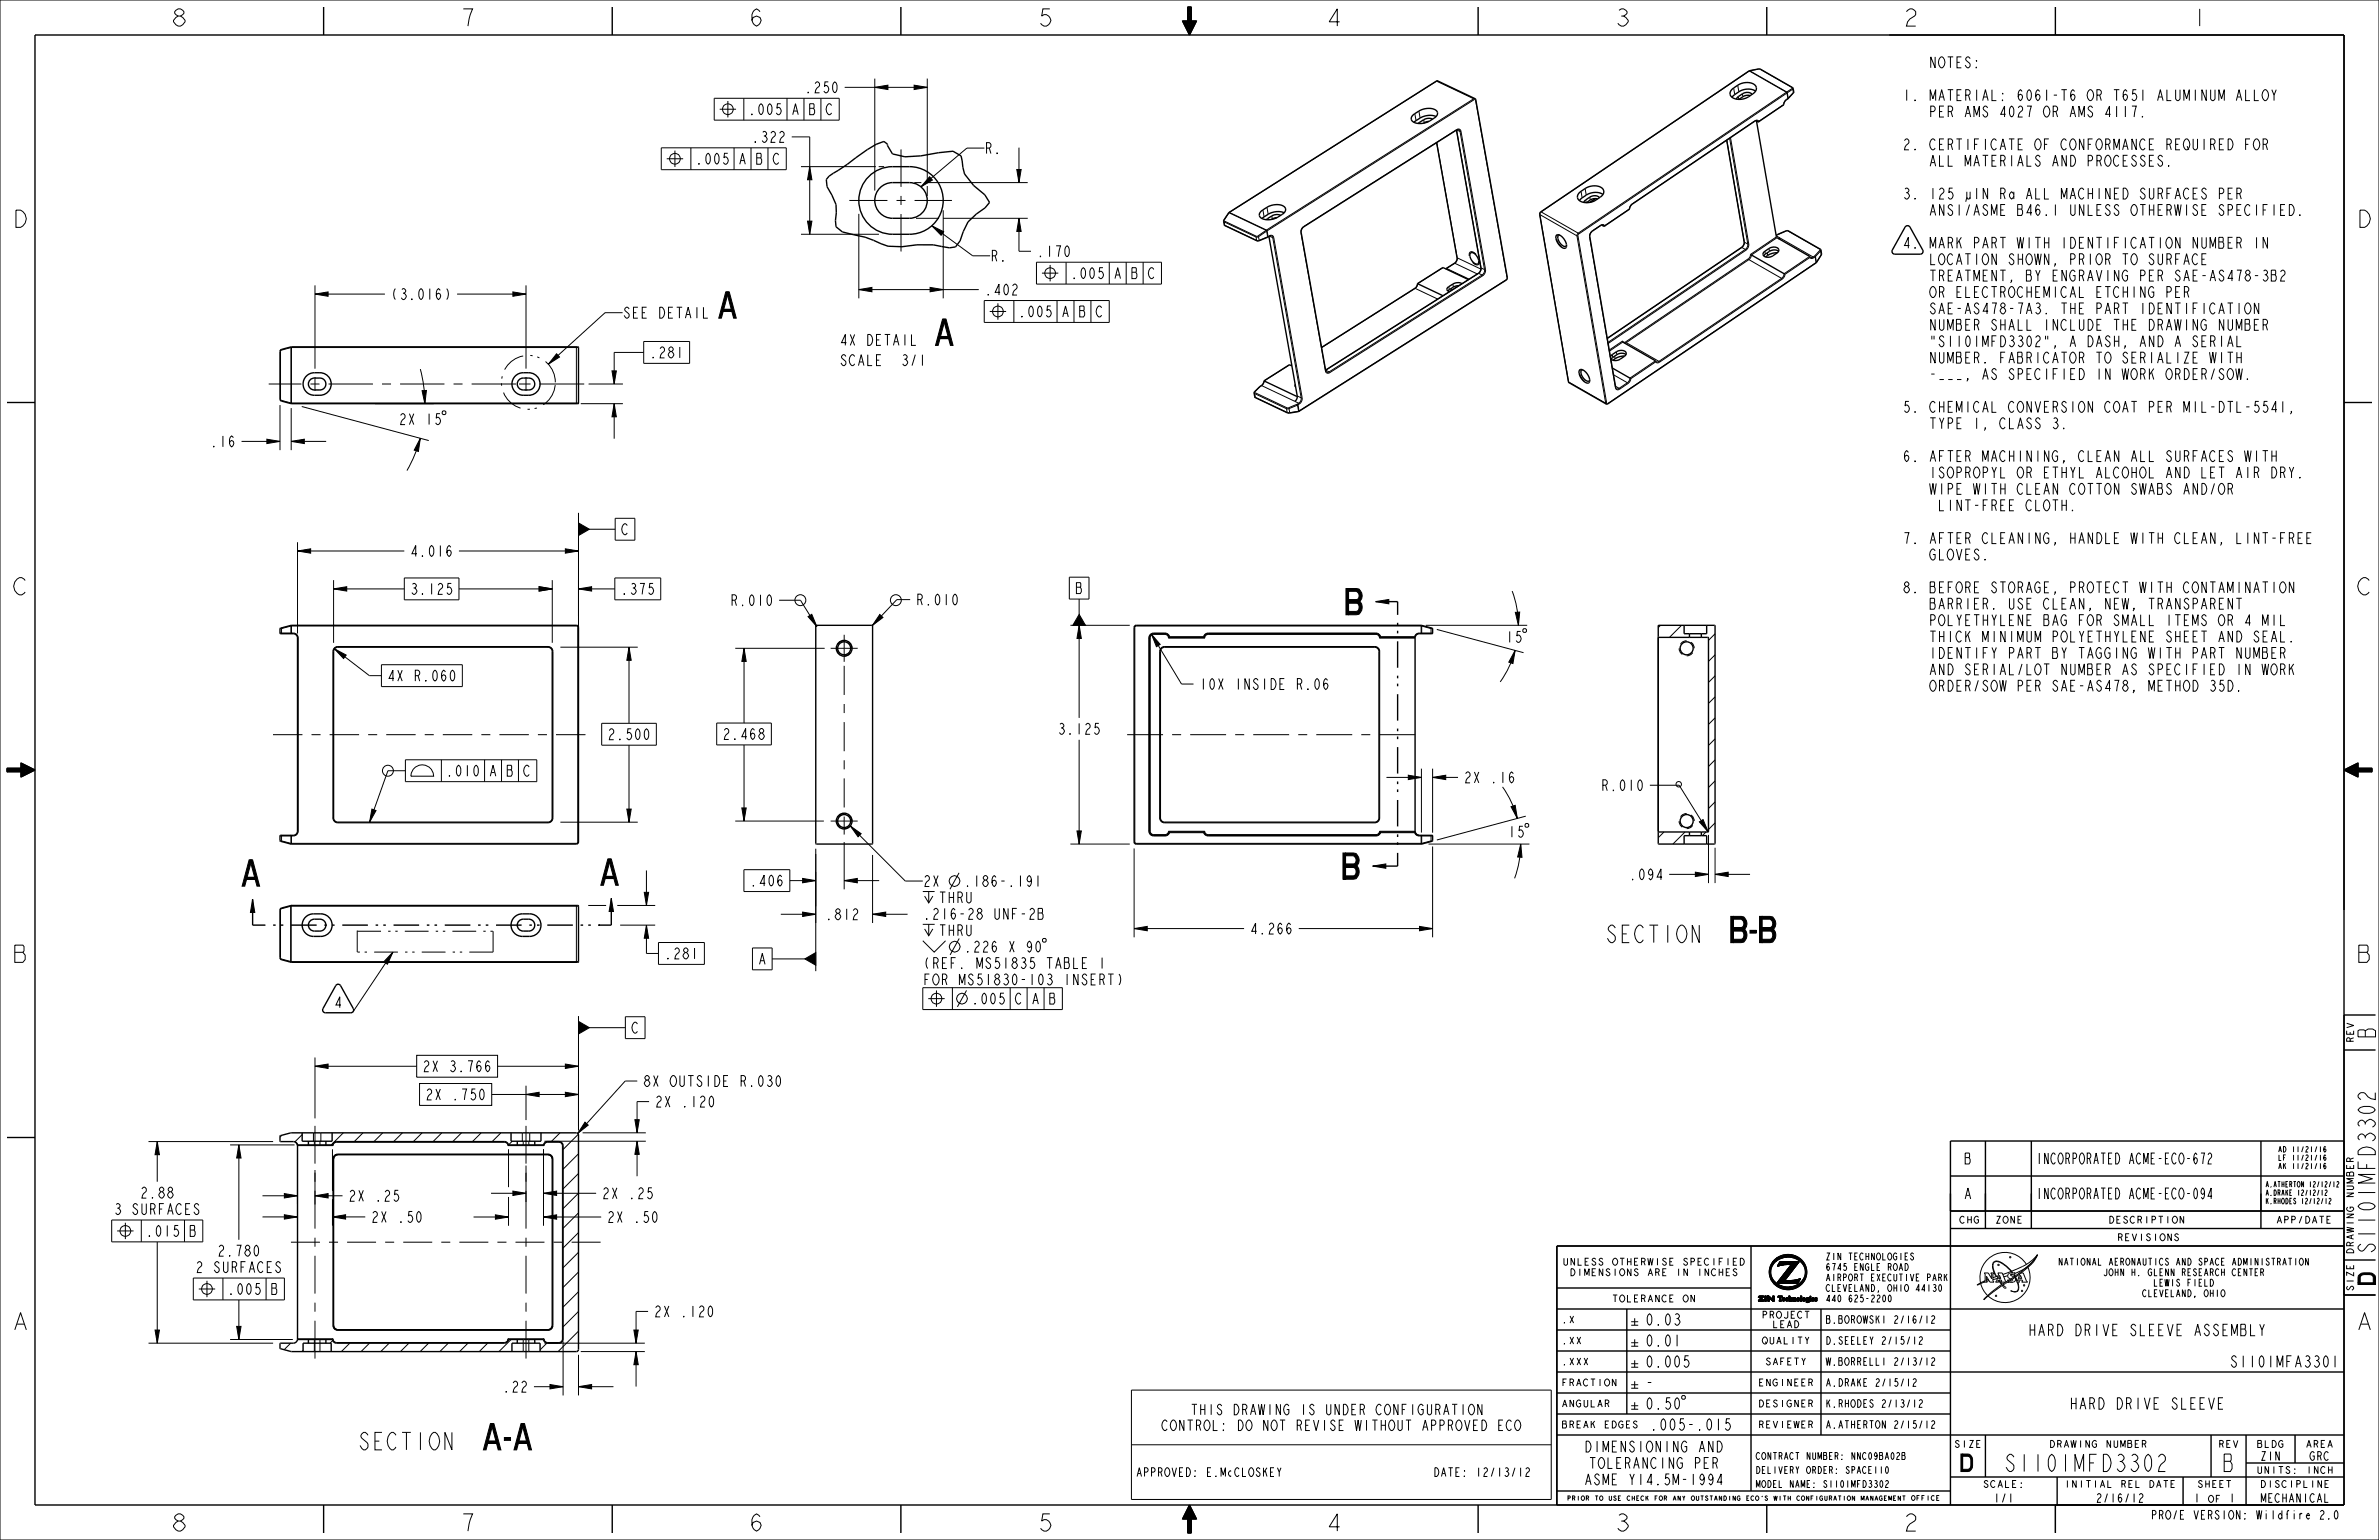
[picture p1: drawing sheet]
<svg xmlns="http://www.w3.org/2000/svg" width="864mm" height="559mm" viewBox="0 0 864 559" stroke-linecap="round" stroke-linejoin="round" font-family="sans-serif">
<defs><g id="words">
<g font-size="12.4">
<text x="261" y="115.4">A</text>
<text x="339.6" y="125.3">A</text>
<text x="628.3" y="342">B-B</text>
<text x="175.5" y="526.1">A-A</text>
</g>
<g font-size="8.3">
<text x="582.6" y="342">SECTION</text>
<text x="862.3" y="377.2" transform="rotate(-90 862.3 377.2)">B</text>
<text x="862.3" y="466.1" transform="rotate(-90 862.3 466.1)">D</text>
<text x="129.8" y="526.1">SECTION</text>
<text x="711.9" y="534">D</text>
<text x="806.5" y="534">B</text>
</g>
<g font-size="8.1">
<text x="61.8" y="9.5">8</text>
<text x="166.6" y="9.5">7</text>
<text x="271.4" y="9.5">6</text>
<text x="376.1" y="9.5">5</text>
<text x="480.9" y="9.5">4</text>
<text x="585.7" y="9.5">3</text>
<text x="690.5" y="9.5">2</text>
<text x="795.2" y="9.5">1</text>
<text x="4.1" y="82.5">D</text>
<text x="855" y="82.5">D</text>
<text x="4.1" y="215.9">C</text>
<text x="855" y="215.9">C</text>
<text x="4.1" y="349.2">B</text>
<text x="855" y="349.2">B</text>
<text x="862.3" y="455.2" transform="rotate(-90 862.3 455.2)">S1101MFD3302</text>
<text x="4.1" y="482.6">A</text>
<text x="855" y="482.6">A</text>
<text x="727.3" y="534">S1101MFD3302</text>
<text x="61.8" y="555.6">8</text>
<text x="166.6" y="555.6">7</text>
<text x="271.4" y="555.6">6</text>
<text x="376.1" y="555.6">5</text>
<text x="480.9" y="555.6">4</text>
<text x="585.7" y="555.6">3</text>
<text x="690.5" y="555.6">2</text>
</g>
<g font-size="5.4">
<text x="597.1" y="480.9">0.03</text>
<text x="737.2" y="484.7">HARD DRIVE SLEEVE ASSEMBLY</text>
<text x="597.1" y="488.5">0.01</text>
<text x="597.1" y="496.1">0.005</text>
<text x="810.3" y="496.1">S1101MFA3301</text>
<text x="597.1" y="503.7">-</text>
<text x="597.1" y="511.4">0.50</text>
<text x="751.8" y="511.4">HARD DRIVE SLEEVE</text>
<text x="598.8" y="519">.005-.015</text>
</g>
<g font-size="5.2">
<text x="700.1" y="24.6">NOTES:</text>
<text x="291.9" y="33.7">.250</text>
<text x="690.7" y="36.5">1. MATERIAL: 6061-T6 OR T651 ALUMINUM ALLOY</text>
<text x="700.1" y="42.5">PER AMS 4027 OR AMS 4117.</text>
<text x="272.7" y="51.7">.322</text>
<text x="357.3" y="55.7">R.</text>
<text x="690.7" y="54.4">2. CERTIFICATE OF CONFORMANCE REQUIRED FOR</text>
<text x="700.1" y="60.3">ALL MATERIALS AND PROCESSES.</text>
<text x="690.7" y="72.2">3. 125 µIN Ra ALL MACHINED SURFACES PER</text>
<text x="700.1" y="78.2">ANSI/ASME B46.1 UNLESS OTHERWISE SPECIFIED.</text>
<text x="359.4" y="94.8">R.</text>
<text x="376.2" y="93.2">.170</text>
<text x="690.7" y="90.1">4. MARK PART WITH IDENTIFICATION NUMBER IN</text>
<text x="700.1" y="96">LOCATION SHOWN, PRIOR TO SURFACE</text>
<text x="700.1" y="102">TREATMENT, BY ENGRAVING PER SAE-AS478-3B2</text>
<text x="357.3" y="107.1">.402</text>
<text x="700.1" y="107.9">OR ELECTROCHEMICAL ETCHING PER</text>
<text x="141.7" y="108.7">(3.016)</text>
<text x="700.1" y="113.9">SAE-AS478-7A3. THE PART IDENTIFICATION</text>
<text x="226.4" y="115.4">SEE DETAIL</text>
<text x="700.1" y="119.9">NUMBER SHALL INCLUDE THE DRAWING NUMBER</text>
<text x="304.7" y="125.3">4X DETAIL</text>
<text x="700.1" y="125.8">&quot;S1101MFD3302&quot;, A DASH, AND A SERIAL</text>
<text x="235.7" y="129.9">.281</text>
<text x="700.1" y="131.8">NUMBER. FABRICATOR TO SERIALIZE WITH</text>
<text x="304.7" y="132.7">SCALE</text>
<text x="326.9" y="132.7">3/1</text>
<text x="700.1" y="137.7">-___, AS SPECIFIED IN WORK ORDER/SOW.</text>
<text x="690.7" y="149.6">5. CHEMICAL CONVERSION COAT PER MIL-DTL-5541,</text>
<text x="700.1" y="155.6">TYPE I, CLASS 3.</text>
<text x="76.2" y="162.1">.16</text>
<text x="690.7" y="167.5">6. AFTER MACHINING, CLEAN ALL SURFACES WITH</text>
<text x="700.1" y="173.4">ISOPROPYL OR ETHYL ALCOHOL AND LET AIR DRY.</text>
<text x="700.1" y="179.4">WIPE WITH CLEAN COTTON SWABS AND/OR</text>
<text x="703.2" y="185.3">LINT-FREE CLOTH.</text>
<text x="225.3" y="194">C</text>
<text x="690.7" y="197.2">7. AFTER CLEANING, HANDLE WITH CLEAN, LINT-FREE</text>
<text x="148.7" y="201.9">4.016</text>
<text x="700.1" y="203.2">GLOVES.</text>
<text x="148.7" y="215.7">3.125</text>
<text x="225.2" y="215.7">.375</text>
<text x="390.2" y="215.4">B</text>
<text x="690.7" y="215.1">8. BEFORE STORAGE, PROTECT WITH CONTAMINATION</text>
<text x="265" y="219.8">R.010</text>
<text x="332.4" y="219.6">R.010</text>
<text x="700.1" y="221.1">BARRIER. USE CLEAN, NEW, TRANSPARENT</text>
<text x="700.1" y="227">POLYETHYLENE BAG FOR SMALL ITEMS OR 4 MIL</text>
<text x="700.1" y="233">THICK MINIMUM POLYETHYLENE SHEET AND SEAL.</text>
<text x="700.1" y="238.9">IDENTIFY PART BY TAGGING WITH PART NUMBER</text>
<text x="700.1" y="244.9">AND SERIAL/LOT NUMBER AS SPECIFIED IN WORK</text>
<text x="140.4" y="247.2">4X R.060</text>
<text x="435.2" y="250.2">10X INSIDE R .06</text>
<text x="700.1" y="250.8">ORDER/SOW PER SAE-AS478, METHOD 35D.</text>
<text x="220.4" y="268.4">2.500</text>
<text x="262.2" y="268.3">2.468</text>
<text x="383.8" y="266.4">3.125</text>
<text x="531.3" y="284.1">2X .16</text>
<text x="581.1" y="286.9">R.010</text>
<text x="272" y="321.5">.406</text>
<text x="349.8" y="321.7">.186-.191</text>
<text x="591.2" y="319.2">.094</text>
<text x="340.6" y="327.6">THRU</text>
<text x="299.4" y="333.7">.812</text>
<text x="335" y="333.6">.216-28 UNF-2B</text>
<text x="340.6" y="339.5">THRU</text>
<text x="453.6" y="338.9">4.266</text>
<text x="241" y="348">.281</text>
<text x="275.1" y="349.9">A</text>
<text x="335" y="351.4">(REF. MS51835 TABLE I</text>
<text x="335" y="357.4">FOR MS51830-103 INSERT)</text>
<text x="121.2" y="365.7">4</text>
<text x="229" y="374.9">C</text>
<text x="153.2" y="388.9">2X 3.766</text>
<text x="233.3" y="394.2">8X OUTSIDE R</text>
<text x="271.4" y="394.2">.030</text>
<text x="154.3" y="399.1">2X .750</text>
<text x="237.6" y="401.7">2X .120</text>
<text x="712.8" y="422.4">B</text>
<text x="739" y="422.4">INCORPORATED ACME-ECO-672</text>
<text x="50.7" y="434.8">2.88</text>
<text x="126.3" y="435.9">2X .25</text>
<text x="218.4" y="435">2X .25</text>
<text x="712.8" y="435.1">A</text>
<text x="739" y="435.1">INCORPORATED ACME-ECO-094</text>
<text x="41.2" y="440.7">3 SURFACES</text>
<text x="134.6" y="443.6">2X .50</text>
<text x="220.2" y="443.6">2X .50</text>
<text x="78.8" y="455.8">2.780</text>
<text x="70.8" y="461.8">2 SURFACES</text>
<text x="237.2" y="477.8">2X .120</text>
<text x="182.3" y="505.2">.22</text>
<text x="575.6" y="526.9">DIMENSIONING AND</text>
<text x="577.2" y="532.8">TOLERANCING PER</text>
<text x="575.6" y="538.8">ASME Y14.5M-1994</text>
</g>
<g font-size="5">
<text x="433.4" y="513.4">THIS DRAWING IS UNDER CONFIGURATION</text>
<text x="423" y="519.1">CONTROL: DO NOT REVISE WITHOUT APPROVED ECO</text>
</g>
<g font-size="4.1">
<text x="820.5" y="529.9">ZIN</text>
<text x="838.3" y="529.9">GRC</text>
<text x="412.3" y="535.8">APPROVED: E.McCLOSKEY</text>
<text x="520.3" y="535.8">DATE: 12/13/12</text>
<text x="723.7" y="545.1">1/1</text>
<text x="761" y="545.1">2/16/12</text>
<text x="796.3" y="545.1">1</text>
<text x="809.1" y="545.1">1</text>
<text x="820.7" y="545.1">MECHANICAL</text>
<text x="781.7" y="551.3">PRO/E VERSION:</text>
<text x="819.6" y="551.3">Wildfire 2.0</text>
</g>
<g font-size="3.6">
<text x="662.6" y="480.2">B.BOROWSKI 2/16/12</text>
<text x="662.6" y="487.8">D.SEELEY 2/15/12</text>
<text x="662.6" y="495.4">W.BORRELLI 2/13/12</text>
<text x="662.6" y="503">A.DRAKE 2/15/12</text>
<text x="662.6" y="510.7">K.RHODES 2/13/12</text>
<text x="662.6" y="518.3">A.ATHERTON 2/15/12</text>
</g>
<g font-size="3.3">
<text x="854.4" y="378.5" transform="rotate(-90 854.4 378.5)">REV</text>
<text x="854.4" y="435.3" transform="rotate(-90 854.4 435.3)">NUMBER</text>
<text x="711.1" y="443.9">CHG</text>
<text x="724.2" y="443.9">ZONE</text>
<text x="765.3" y="443.9">DESCRIPTION</text>
<text x="826.2" y="443.9">APP/DATE</text>
<text x="768.4" y="450.2">REVISIONS</text>
<text x="854.4" y="455.2" transform="rotate(-90 854.4 455.2)">DRAWING</text>
<text x="567.9" y="459.1">UNLESS</text>
<text x="585.4" y="459.1">OTHERWISE</text>
<text x="610.4" y="459.1">SPECIFIED</text>
<text x="662.6" y="457.2">ZIN TECHNOLOGIES</text>
<text x="662.6" y="461">6745 ENGLE ROAD</text>
<text x="748.3" y="459.1">NATIONAL AERONAUTICS AND SPACE ADMINISTRATION</text>
<text x="570.4" y="462.9">DIMENSIONS</text>
<text x="597.9" y="462.9">ARE</text>
<text x="607.9" y="462.9">IN</text>
<text x="615.4" y="462.9">INCHES</text>
<text x="662.6" y="464.8">AIRPORT EXECUTIVE PARK</text>
<text x="764.2" y="462.9">JOHN H. GLENN RESEARCH CENTER</text>
<text x="782" y="466.7">LEWIS FIELD</text>
<text x="585.4" y="472.4">TOLERANCE</text>
<text x="610.4" y="472.4">ON</text>
<text x="662.6" y="468.6">CLEVELAND, OHIO 44130</text>
<text x="662.6" y="472.4">440 625-2200</text>
<text x="778" y="470.5">CLEVELAND, OHIO</text>
<text x="854.4" y="468.6" transform="rotate(-90 854.4 468.6)">SIZE</text>
<text x="639.6" y="478.3">PROJECT</text>
<text x="566.7" y="480.1">.X</text>
<text x="643.4" y="481.8">LEAD</text>
<text x="566.7" y="487.7">.XX</text>
<text x="639.6" y="487.7">QUALITY</text>
<text x="566.7" y="495.3">.XXX</text>
<text x="640.9" y="495.3">SAFETY</text>
<text x="566.7" y="502.9">FRACTION</text>
<text x="638.4" y="502.9">ENGINEER</text>
<text x="566.7" y="510.5">ANGULAR</text>
<text x="638.4" y="510.5">DESIGNER</text>
<text x="566.7" y="518.2">BREAK</text>
<text x="581.7" y="518.2">EDGES</text>
<text x="638.4" y="518.2">REVIEWER</text>
<text x="709.4" y="525.2">SIZE</text>
<text x="744.2" y="525.2">DRAWING</text>
<text x="764.2" y="525.2">NUMBER</text>
<text x="805.2" y="525.2">REV</text>
<text x="819.2" y="525.2">BLDG</text>
<text x="837" y="525.2">AREA</text>
<text x="637.2" y="529.6">CONTRACT NUMBER:</text>
<text x="671.8" y="529.6">NNC09BA02B</text>
<text x="637.2" y="539.8">MODEL NAME:</text>
<text x="637.2" y="534.7">DELIVERY ORDER:</text>
<text x="661.6" y="539.8">S1101MFD3302</text>
<text x="669.7" y="534.7">SPACE110</text>
<text x="719.9" y="539.8">SCALE:</text>
<text x="749.7" y="539.8">INITIAL</text>
<text x="769.6" y="539.8">REL</text>
<text x="779.6" y="539.8">DATE</text>
<text x="797.7" y="539.8">SHEET</text>
<text x="819.4" y="534.7">UNITS:</text>
<text x="820.6" y="539.8">DISCIPLINE</text>
<text x="836.9" y="534.7">INCH</text>
<text x="801.4" y="545.1">OF</text>
</g>
<g font-size="2.6">
<text x="827.1" y="418">AD 11/21/16</text>
<text x="827.1" y="421.1">LF 11/21/16</text>
<text x="827.1" y="424.1">AK 11/21/16</text>
<text x="822.3" y="430.7">A.ATHERTON 12/12/12</text>
<text x="822.3" y="433.8">A.DRAKE 12/12/12</text>
<text x="822.3" y="436.8">K.RHODES 12/12/12</text>
</g>
<text font-size="2.3" x="693.8" y="544.4">OFFICE</text>
<g font-size="2.1">
<text x="570.3" y="544.4">PRIOR</text>
<text x="580.1" y="544.4">TO</text>
<text x="584.9" y="544.4">USE</text>
<text x="591.4" y="544.4">CHECK</text>
<text x="601.2" y="544.4">FOR</text>
<text x="607.7" y="544.4">ANY</text>
<text x="614.2" y="544.4">OUTSTANDING</text>
<text x="633.6" y="544.4">ECO'S</text>
<text x="643.4" y="544.4">WITH</text>
<text x="651.5" y="544.4">CONFIGURATION</text>
<text x="674.2" y="544.4">MANAGEMENT</text>
</g>
</g></defs>
<g fill="#000">
<path d="M429.3 7.6h1.9l.6 5.1zM431.2 7.6h1.2l-.6 5.1zM431.2 2.5l1.2 5.1h-1.2zM432.4 7.6h1.9l-2.5 5.1zM431.2 2.5h1.2v5.1zM317.6 31.7l4.7-.8v1.6zM331.8 30.9l4.8 .8-4.8 .8zM114.3 106.7l4.8-.8v1.6zM186.2 105.9l4.7 .8-4.7 .8zM152.6 159l-.7 4.8-1.5-.5zM153.2 141.8l1.6-.1-.6 4.8zM96.9 159.4l4.7 .8-4.7 .8z"/>
<path d="M105.7 160.2l4.8-.8v1.6zM121.1 213.7l4.8-.8v1.6zM195.7 212.9l4.8 .8-4.8 .8zM210 213.7l4.8-.8v1.6zM489.6 213.5h2.8a2.57 2.57 0 0 1 2.1 2.9 2.53 2.53 0 0 1-2.1 2.4h-2.8v-1.2h2.8a1.67 1.67 0 0 0 1-1.5 1.67 1.67 0 0 0-1-1.5h-2.8zM489.6 217.6h2.8a3 3 0 0 1 1 5.3l-3.8 .2v-1.2h2.8a1.67 1.67 0 0 0 1-1.6 1.67 1.67 0 0 0-1-1.5h-2.8zM499.4 218.3l4.8-.8v1.6zM228.3 234.8l.8 4.8h-1.6zM270.1 235.2l.8 4.8h-1.6zM319.4 223l1.1 1.1-3.8 2.9zM391.7 226.9l.8 4.8h-1.6zM391.7 222.9l2.3 4h-4.5z"/>
<path d="M418 230.2l3.2 3.6-1.4 .9zM488.6 213.5h1v9.6h-1zM550 236l-.8 4.8-1.5-.5zM550.1 222.2l1.6-.1-.5 4.8zM2.5 278.8h5.1l-5.1 1.2zM7.6 276.9l5.1 2.5-5.1-.6zM850.9 279.4l5.1-2.5v1.9zM856 278.8h5.1v1.2zM2.5 280l5.1-1.2v1.2zM7.6 280l5.1-.6-5.1 2.5zM7.6 278.8l5.1 .6-5.1 .6zM227.5 293.6h1.6l-.8 4.7z"/>
<path d="M269.3 293.2h1.6l-.8 4.7zM511.2 281.3l4.8 .8-4.8 .8zM520.1 282.1l4.7-.8v1.6zM548.5 292.7l1.5-.5 .8 4.8zM850.9 279.4l5.1 .6v1.9zM850.9 279.4l5.1-.6v1.2zM856 278.8l5.1 1.2h-5.1zM89.2 318.3h3.8v.8h-3.8zM219.4 318h3.8v.8h-3.8zM291.4 318.7l4.7 .8-4.7 .8zM306.4 319.5l4.8-.8v1.6zM390.9 301.5h1.6l-.8 4.8z"/>
<path d="M487.5 309.5h1v9.5h-1zM488.5 309.5h2.8a2.57 2.57 0 0 1 2.1 2.8 2.53 2.53 0 0 1-2.1 2.5h-2.8v-1.2h2.8a1.67 1.67 0 0 0 1-1.6 1.67 1.67 0 0 0-1-1.5h-2.8zM488.5 313.6h2.8a3 3 0 0 1 1 5.2l-3.8 .2v-1.2h2.8a1.67 1.67 0 0 0 1-1.5 1.67 1.67 0 0 0-1-1.5h-2.8zM498.3 314.3l4.8-.8v1.6zM552 306.3l.5 4.8-1.6-.1zM615.4 316.5l4.8 .8-4.8 .8zM622.6 317.3l4.7-.8v1.6zM90.4 312h1l-2.6 9.6h-.9zM91.7 326.3l.8 4.8h-1.6zM90.7 312h1l2.5 9.6h-.9zM220.6 311.7h1l-2.5 9.5h-1zM221.9 326l.8 4.7h-1.6z"/>
<path d="M221 311.7h.9l2.6 9.5h-1zM234.7 335.7l.8 4.8h-1.6zM233.9 323.8h1.6l-.8 4.8zM411.7 336.9l4.8-.8v1.6zM515.3 336.1l4.8 .8-4.8 .8zM190.9 397.1l4.8-.8v1.6zM205.2 396.3l4.8 .8-4.8 .8zM57.1 414.2l.8 4.8h-1.6zM86.7 415.4l.8 4.8h-1.6zM103.2 440.8l4.8 .8-4.8 .8zM120.7 441.6l4.8-.8v1.6zM179.8 440.8l4.8 .8-4.8 .8z"/>
<path d="M197.3 441.6l4.8-.8v1.6zM642.7 459.3l.9-.4-.8 2.3-.6 .4zM643.4 458l1.7-.6-1.5 1.5-.9 .4zM646.1 457.9h6.9zM644.1 457.2l.7-.6 3.8-.4-1.8 .3-3.4 1.5zM645.5 458.9h2l-2.2 .6zM645.5 458.9h2zM645.6 458.8h3.2zM644.8 456.6a6.7 6.7 0 0 1 7.7-.7 6.7 6.7 0 0 1 3.2 7.1l-.3 .9-.9 .4a5.2 5.2 0 0 0-4-8l-1.9-.1zM646 458h7l-1.2 1.5h-2l.4-.7h-4.6zM646.1 458h6.9zM638.5 470.4h1.7z"/>
<path d="M638.3 470.7h.3zM638.4 470.6h.5zM638.4 470.6h.8zM638.5 471.8h.7zM638.5 471.7h.7zM638.5 471.8h.7l-.9 .2zM638.4 470.6l1.8-.2zM638.3 472l1.1-.2zM639.4 470.7h.6l-.8 1h-.7zM639.4 470.7h.6zM639.4 470.6h.6zM639.3 470.6h.8z"/>
<path d="M638.3 472.1h1.8zM638.5 470.4h1.7l-1.8 .2zM638.3 472l2-.2-.2 .3zM639.4 471.8h.9zM640.1 471.7h.2zM639.4 471.8l.9-.1zM639.9 471.8l.4-.1zM640.6 470.4h.6zM640.6 470.7h.5l.1 1.2h-.6zM640.6 470.6h.6zM640.6 471.9l.6 .1zM640.6 470.5h.6z"/>
<path d="M640.6 472h.6zM641.7 472h.6zM641.5 470.3h.6zM641.5 470.3h.7zM641.5 470.3l.9 .3zM641.8 471.2l.5-.1v.8h-.5zM641.8 471.1h.5zM641.8 471.9h.5zM641.8 471.9l.5 .1h-.6zM641.8 471.1l.7-.4 .9 .7zM641.7 470.6h.7zM641.7 470.6l.8 .1z"/>
<path d="M641.8 470.7h.7zM641.8 470.7h.7l-.7 .4zM642.2 461.6l.6-.4 .1 1.6 .5 1.1-.5 .5zM642.8 471.4h.6zM642.8 471.4h.7l-.4 .3zM643.1 471.7l.4-.3zM643.5 470.4h.6zM642.9 464.4l.5-.5 1.1 1.4-.4 .6zM643.1 471.7h.9zM643.5 470.7h.5v1h-.9l.4-.3zM643.3 471.9h.7zM643.5 470.6h.5z"/>
<path d="M643.3 471.9l.8 .1zM643.5 470.5h.6zM643.4 472h.7zM643.5 472.1l.6-.1zM644.5 465.3l2.3 1.3-1.1 .5-1.6-1.2zM645.4 470.3h1.6v.5l-.6-.4v1.6l.3 .1h-.9l.2-.1v-1.6l-.6 .4zM649.8 459.5h2l-3.9 5.1h-2.1zM647.1 471.1l.7-.1 .2 .4h-.6l.2 .5-.4 .1-.2-.6h.7l-.1-.4-.2 .4h-.4zM645.8 464.6h2.1zM645.7 464.7h2.2zM647.2 472l.8-.3-.4 .4zM645.7 467.1l1.1-.5 1.8 .4 3.9 .1a7.2 7.2 0 0 1-6.8 0z"/>
<path d="M648.2 471.2l.7-.3 .2 .4-.6-.2 .1 .7h.5l-.3 .3-.5-.1zM649.3 470.3h.5v.8l.6-.1 .2 1.1h-.6l.1-1-.3 .1 .1 .9h-.6zM650.7 470.9l1.2 .1 .2 1.1h-.7l.1-1-.3 .1 .2 .9h-.7zM645.7 464.7l7.7-.4-.8 1.3h-7.5zM645.1 465.6h7.5zM652.6 471.8l.3 .3-.4-.1zM652.3 471.1l.8-.1 .1 .9-.4 .1 .2-.9-.3-.1-.2 1zM653.3 464.1l.2-.1zM652.5 464.3l1-.2-.1 .2zM653.5 470.3h.5l.2 1.8h-.7zM653.2 464.1h.3zM654.7 471.8l.3 .3-.5-.1z"/>
<path d="M654.4 471.1l.8-.1 .1 .9-.4 .1 .1-.9-.2-.1-.3 1zM649.6 467a6.4 6.4 0 0 0 4.9-2.7l.9-.4-1.3 2-1.6 1.2zM655.6 471.2l.4-.3h.8l-.3 .7-.9 .5 .2-.5h.4l.1-.5-.2-.1-.1 .5 .2 .1h-.4zM655.6 472.1l.9-.2 .3 .5-.9 .2 .7-.2-.7-.2 .1 .4h-.2zM657.1 470.3l.3 .1-.1 .3-.3-.1zM656.9 470.9h.5l.1 1.2h-.6zM657.7 471.1l.6 .3v-.4l-.3 .4-.3-.3 .7-.1 .2 .4h-.6l-.2 .6zM658 471.7l.2 .2 .4-.2-.3 .4-.5-.1zM658.8 471.1l.7-.2v.4l-.5-.3 .6 .6-.3 .5h-.5v-.4l.6 .3zM56.3 482.6h1.6l-.8 4.8zM85.9 481.3h1.6l-.8 4.7zM199.6 502.4l4.8 .8-4.8 .8z"/>
<path d="M210 503.2l4.8-.8v1.6zM431.8 546.1l-.6 5.1h-1.9zM431.8 546.1l.6 5.1h-1.2zM431.2 551.2h1.2l-1.2 5.1zM431.8 546.1l2.5 5.1h-1.9zM432.4 551.2v5.1h-1.2z"/>
</g>
<g fill="none" stroke="#000" stroke-width=".36">
<path d="M0 0h863.6v558.8h-863.6zM429.3 7.6h1.9l.6 5.1zM431.2 7.6h1.2l-.6 5.1zM431.2 2.5l1.2 5.1h-1.2zM431.2 2.5h1.2v5.1zM432.4 7.6h1.9l-2.5 5.1zM259.3 35.7h45.3v7.9h-45.3zM261.2 39.6h6M264.2 36.7v5.9M270 35.7v7.9M275.9 38l.4-.4a2.68 2.68 0 0 1 0 4 2.81 2.81 0 0 1-.4-3.6zM279 38l.4-.4a2.68 2.68 0 0 1 0 4 2.81 2.81 0 0 1-.4-3.6z"/>
<path d="M283.4 37.6h-1.2l-.2 1.7 .4-.3a1.33 1.33 0 0 1 1.2 1.3 1.33 1.33 0 0 1-1.2 1.3l-.6-.6M285.7 35.7v7.9M291.8 35.7v7.9M293.9 37.6h1.4l.2 .4-.2 1.3 .4 .7v1l-.4 .6h-1.4zM293.9 39.3h1.4M298 35.7v7.9M301.9 38.3l-.6-.7a2.11 2.11 0 0 0-1.4 2 2.11 2.11 0 0 0 1.4 2l.6-.6M306.6 31.7h30M317.6 31.7l4.7-.8v1.6zM317.6 28.5v40.7M331.8 30.9l4.8 .8-4.8 .8zM336.6 28.5v37.2"/>
<path d="M272.9 41.3l.2 .3zM287.8 41.6l1-4 1 4M288.2 40.3h1.2M336.6 67.5v3.7M533.3 92.3v.1M533.3 92.1v.8M533.3 92v.1M533.4 91.8l-.1 .2M533.4 91.8h.1M534.1 91.3h-.1M534.1 91.3l-.7 .5M534.1 91.3l.7 .2 1 .8"/>
<path d="M534.1 91.3h.1M534.6 95.2l1 .8 .9 .1M536.5 96.1h.1M536.7 96l-.1 .1M537 95.6v.1M537 94.6h.1M537 94.6l-.1 1.1-.4 .4M565 86.5l.4 1.3M565 85.7h.1M565.2 85.4h.1M565.4 87.8h.1M565.4 87.8l.5 .8"/>
<path d="M565.6 85.2h.1M565.6 85.2l-.6 .5M565.7 85.2h.3M565.9 88.6h.1M565.9 88.6l.9 .9M566.8 89.5h.1M114.3 106.7l4.8-.8v1.6zM114.3 103.5v30.3M114.3 106.7h25.4M165.9 106.7h25M186.2 105.9l4.7 .8-4.7 .8zM190.9 103.5v30.3"/>
<path d="M152.6 133.9l1.1 5.7 .5 6.9M573.4 135.4l.4 1.3M573.4 134.6h.1M573.8 134.2l-.4 .4M573.8 134.2h.1M573.8 136.7h.1M573.8 136.7l.5 .8M574 134.1l-.2 .1M574 134.1h.4M574 134.1h.1M574.3 137.5h.1M574.3 137.5l.6 .6"/>
<path d="M574.9 138.1h.1M574.9 138.1l.3 .3M577.1 138.1h.1M96.9 159.4l4.7 .8-4.7 .8zM101.6 147v16.3M105.7 148.1v15.2M109.5 147.5l46.1 12.4M136.1 146.5h21.3M145.4 150.8l.6-.7h.4l.6 .7a1.54 1.54 0 0 1-1 1.6l-.6 1.7h1.6M148.6 150.1l1.6 4M150.2 150.1l-1.6 4M152.6 159l-.7 4.8-1.5-.5z"/>
<path d="M152.6 159l-2.3 6.6-2.6 5.1M153.2 141.8l1.6-.1-.6 4.8zM155.8 150.1v4M159.7 150.1h-1.2l-.2 1.7 .4-.4a1.33 1.33 0 0 1 1.2 1.3 1.33 1.33 0 0 1-1.2 1.4l-.6-.7M160.5 149.4l.4-.3h.6l.3 .3v.7l-.3 .3h-.6l-.4-.3zM87.7 160.2h13.9M105.7 160.2l4.8-.8v1.6zM105.7 160.2h12.7M121.1 213.7l4.8-.8v1.6zM121.1 210.5v22.7M121.1 213.7h25.7M146.8 209.7h19.8v8h-19.8z"/>
<path d="M166.6 213.7h33.9M195.7 212.9l4.8 .8-4.8 .8zM200.5 210.5v22.7M210 213.7l4.8-.8v1.6zM210 210.5v14.8M210 213.7h13.2M223.2 209.7h16.7v8h-16.7zM330.4 217.6h-4.8l-8.9 9.4M388.2 209.4h7.1v8h-7.1zM391.7 217.4v5.5M488.6 213.5h1v9.6h-1zM489.6 213.5h2.8a2.57 2.57 0 0 1 2.1 2.9 2.53 2.53 0 0 1-2.1 2.4h-2.8v-1.2h2.8a1.67 1.67 0 0 0 1-1.5 1.67 1.67 0 0 0-1-1.5h-2.8z"/>
<path d="M489.6 217.6h2.8a3 3 0 0 1 1 5.3l-3.8 .2v-1.2h2.8a1.67 1.67 0 0 0 1-1.6 1.67 1.67 0 0 0-1-1.5h-2.8zM499.4 218.3l4.8-.8v1.6zM548.9 214.5a35.2 35.2 0 0 1 2.3 12.4M203.4 234.8h28.1M228.3 234.8l.8 4.8h-1.6zM228.3 234.8v27.7M266.9 235.2h32.5M270.1 235.2l.8 4.8h-1.6zM270.1 235.2v27.2M319.4 223l1.1 1.1-3.8 2.9zM388.6 226.9h21.5M391.7 222.9l2.3 4h-4.5z"/>
<path d="M391.7 226.9l.8 4.8h-1.6zM391.7 226.9v33.6M418 230.2l3.2 3.6-1.4 .9zM418 230.2l10.9 18h4.4M517.6 226.9h36.8M521.6 228.4l31.5 8.4M548 229.1v4M550 236l-.8 4.8-1.5-.5zM550 236a35.2 35.2 0 0 1-5.4 11.4M550.1 222.2l1.6-.1-.5 4.8zM552 229.1h-1.2l-.2 1.7 .4-.4a1.33 1.33 0 0 1 1.2 1.4 1.33 1.33 0 0 1-1.2 1.3l-.6-.7M552.8 228.5l.3-.4h.7l.3 .4v.6l-.3 .4h-.7l-.3-.4z"/>
<path d="M602.8 226.9l-.8 .8M610.4 226.9l-4.4 4.4M622.6 230l-2.4 2.4M622.6 237.6l-2.4 2.4M622.6 245.2l-2.4 2.4M622.6 252.9l-2.4 2.3M2.5 278.8h5.1l-5.1 1.2zM7.6 278.8l5.1 .6-5.1 .6zM7.6 276.9l5.1 2.5-5.1-.6zM218.4 262.5h19.9v7.9h-19.9zM228.3 270.4v27.9M260.2 262.4h19.8v7.9h-19.8z"/>
<path d="M270.1 270.3v27.6M391.7 268.4v37.9M516 278.9v23.2M520.1 278.9v23.3M622.6 260.5l-2.4 2.4M622.6 268.1l-2.4 2.4M622.6 275.7l-2.4 2.4M850.9 279.4l5.1 .6v1.9zM850.9 279.4l5.1-.6v1.2zM850.9 279.4l5.1-2.5v1.9zM856 278.8l5.1 1.2h-5.1zM856 278.8h5.1v1.2z"/>
<path d="M2.5 280l5.1-1.2v1.2zM7.6 280l5.1-.6-5.1 2.5zM203.4 298.3h28.1M227.5 293.6h1.6l-.8 4.7zM266.9 297.9h32.2M269.3 293.2h1.6l-.8 4.7zM503.3 282.1h12.7M511.2 281.3l4.8 .8-4.8 .8zM520.1 282.1l4.7-.8v1.6zM520.1 282.1h9.2M545.4 285.5a35.9 35.9 0 0 1 5.4 11.5M548.5 292.7l1.5-.5 .8 4.8z"/>
<path d="M548.8 299.8v4M552.8 299.8h-1.2l-.2 1.7 .4-.4a1.33 1.33 0 0 1 1.2 1.4 1.33 1.33 0 0 1-1.2 1.3l-.6-.7M553.6 299.2l.3-.4h.7l.3 .4v.6l-.3 .3h-.7l-.3-.3zM553.9 296.1l-32.3 8.7M622.6 283.4l-2.4 2.3M622.6 291l-2.4 2.4M622.6 298.6l-2.4 2.4M89.2 318.3h3.8v.8h-3.8zM90.4 312h1l-2.6 9.6h-.9zM90.7 312h1l2.5 9.6h-.9zM219.4 318h3.8v.8h-3.8zM220.6 311.7h1l-2.5 9.5h-1z"/>
<path d="M221 311.7h.9l2.6 9.5h-1zM234.7 315.9v12.7M270.1 315.6h16.6v7.9h-16.6zM286.7 319.5h9.4M291.4 318.7l4.7 .8-4.7 .8zM296.1 316.4v12.5M306.4 319.5l4.8-.8v1.6zM306.4 319.5h12.7M306.4 305.5v17.2M388.6 306.3h21.5M390.9 301.5h1.6l-.8 4.8zM411.7 307.9v32.2"/>
<path d="M487.5 309.5h1v9.5h-1zM488.5 309.5h2.8a2.57 2.57 0 0 1 2.1 2.8 2.53 2.53 0 0 1-2.1 2.5h-2.8v-1.2h2.8a1.67 1.67 0 0 0 1-1.6 1.67 1.67 0 0 0-1-1.5h-2.8zM488.5 313.6h2.8a3 3 0 0 1 1 5.2l-3.8 .2v-1.2h2.8a1.67 1.67 0 0 0 1-1.5 1.67 1.67 0 0 0-1-1.5h-2.8zM498.3 314.3l4.8-.8v1.6zM518.6 306.3h36.6M520.1 307.2v32.9M552 306.3l.5 4.8-1.6-.1zM552 306.3a35.9 35.9 0 0 1-2.2 12.4M604 301.9l-2 2.1M605.9 317.3h14.3M611.7 301.9l-4.4 4.4M615.4 316.5l4.8 .8-4.8 .8z"/>
<path d="M619.3 301.9l-1.3 1.3M620.2 302.9v17.5M622.6 317.3l4.7-.8v1.6zM622.6 317.3h12.7M622.6 307.6v12.8M91.7 326.3l.8 4.8h-1.6zM213.5 328.6h6.5M221.9 326l.8 4.7h-1.6zM224.1 328.6h13.7M225.1 335.7h12.7M233.9 323.8h1.6l-.8 4.8zM234.7 335.7l.8 4.8h-1.6z"/>
<path d="M234.7 335.7v10.3h4.3M411.7 336.9l4.8-.8v1.6zM411.7 336.9h39.9M471.5 336.9h48.6M515.3 336.1l4.8 .8-4.8 .8zM239 342h16.7v7.9h-16.7zM152.3 393.2h26.2v7.9h-26.2zM178.5 397.1h31.5M190.9 397.1l4.8-.8v1.6zM190.9 394v12.4M205.2 396.3l4.8 .8-4.8 .8zM210 394v15.5"/>
<path d="M53.9 414.2h45.2M57.1 414.2l.8 4.8h-1.6zM57.1 414.2v14.6M83.5 415.4h23.4M86.7 415.4l.8 4.8h-1.6zM86.7 415.4v34.5M102.3 411.9l-.7 .7M108 417v27.7M109.7 411.7l-2.7 2.6M120.7 417v15.1M124.6 411.1l-4.3 4.3M131.8 411.1l-3.2 3.1"/>
<path d="M138.9 411.1l-3.1 3.1M146.1 411.1l-3.2 3.1M153.2 411.1l-3.1 3.1M160.4 411.1l-3.2 3.1M167.5 411.1l-3.1 3.1M174.7 411.1l-3.2 3.1M181.8 411.1l-3.1 3.1M184.6 417v13.8M185.9 414.1l-1.3 1.3M197.3 417v27.8M203.3 411.1l-3.2 3.1M209.9 411.6l-5.5 5.5"/>
<path d="M210 418.7l-5.6 5.5M120.7 435.1v9.6M184.6 434.3v10.5M210 425.8l-5.6 5.6M210 433l-5.6 5.6M40.5 442.7h33.1v7.9h-33.1zM42.5 446.7h6M45.5 443.7v5.9M51.3 442.7v7.9M54.2 448.3l.2 .3zM57.1 450.6v36.8M57.1 445l.4-.3a2.68 2.68 0 0 1 0 3.9 2.81 2.81 0 0 1-.4-3.6z"/>
<path d="M60.7 444.7v3.9M64.7 444.7h-1.2l-.2 1.6 .4-.3a1.33 1.33 0 0 1 1.2 1.3 1.33 1.33 0 0 1-1.2 1.3l-.6-.6M67 442.7v7.9M69.1 444.7h1.3l.2 .3-.2 1.3 .4 .7v1l-.4 .6h-1.3zM69.1 446.3h1.3M95.3 441.6h12.7M103.2 440.8l4.8 .8-4.8 .8zM120.7 441.6l4.8-.8v1.6zM120.7 441.6h11.9M171.9 441.6h12.7M179.8 440.8l4.8 .8-4.8 .8zM197.3 441.6l4.8-.8v1.6z"/>
<path d="M197.3 441.6h20.9M210 440.1l-5.6 5.6M210 447.3l-5.6 5.6M210 454.4l-5.6 5.6M642.7 459.3l.9-.4-.8 2.3-.6 .4zM643.4 458l1.7-.6-1.5 1.5-.9 .4zM644.1 457.2l.7-.6 3.8-.4-1.8 .3-3.4 1.5zM644.1 457.2l2-1.4 2.4-.6 2.5 .2 2.4 1.2 1.7 1.9 .7 2.3-.1 2.3-1 2.2-2 1.7-2.7 .9-2.8-.2-2.4-1.1-1.8-2-.7-2.5 .3-2.6zM644.3 458l1.7-1.2 2.2-.6 2.2 .1 2.1 .7 1.7 1.4 1 1.8 .1 2-.6 1.8-1.7 1.8-2.5 1-2.6 .1-2.4-.9-1.8-1.6-.9-2.1 .3-2.3zM644.8 456.6a6.7 6.7 0 0 1 7.7-.7 6.7 6.7 0 0 1 3.2 7.1l-.3 .9-.9 .4a5.2 5.2 0 0 0-4-8l-1.9-.1zM645.4 459.1h.1M645.5 458.9h2l-2.2 .6z"/>
<path d="M645.5 458.9h2zM645.5 458.9h.1M645.6 458.8h3.2zM645.6 458.8h.1M646 458h7l-1.2 1.5h-2l.4-.7h-4.6zM646.1 458h6.9zM646.1 457.9h6.9zM646.4 459.1l-1.2 .3 .9-1.5h6.9l-5.1 6.7M646.4 459.1h.1M647.5 458.9l-1.1 .2M647.5 458.9h.1M648.8 458.8l-1.3 .1"/>
<path d="M648.8 458.8h.1M648.8 458.8h1.4M649.8 459.5h2l-3.9 5.1h-2.1zM649.8 459.5h.1M650.1 459.1h-.1M650.2 458.8l-5.1 6.8h7.5M650.2 458.8h.1M651.8 459.5h.1M652.1 459.1h.1M652.3 458.9h.1M652.3 458.8h.1M725.5 458.6l.3 .4-.3 .3-.4-.3z"/>
<path d="M727.5 458.7l1.9 1.7 1.3 1.5 .7-.2v1.1l-.2-.2 1.1 2.3 .8-2.6M727.5 458.7l-1.2-.7a1.83 1.83 0 0 0-2.4-.2 1.83 1.83 0 0 0-.5 2.3l1.2 3.1M727.5 458.7h.1M729.7 455.8l.4 .4-.4 .3-.3-.3zM735.6 458.8a9.1 9.1 0 0 0-11.2-3.7 9.1 9.1 0 0 0-5.4 10.4M736.2 459.9a9.1 9.1 0 0 1-3 11 9.1 9.1 0 0 1-11.5-.6M739.6 455.3a20.6 20.6 0 0 1-9.4 6M739.6 455.3a14.3 14.3 0 0 1-8.2 6.8M739.6 455.3l-2.2 3-5.9 4.8M739.6 455.3a14.4 14.4 0 0 1-5.9 6.6l-2.1 1.5M70.2 463.8h33v7.9h-33zM72.2 467.7h5.9"/>
<path d="M75.1 464.7v6M80.9 463.8v7.9M83.8 469.4l.2 .3zM86.7 471.7v14.3M86.8 466.1l.4-.4a2.68 2.68 0 0 1 0 4 2.81 2.81 0 0 1-.4-3.6zM89.9 466.1l.4-.4a2.68 2.68 0 0 1 0 4 2.81 2.81 0 0 1-.4-3.6zM94.3 465.7h-1.2l-.2 1.7 .4-.3a1.33 1.33 0 0 1 1.2 1.3 1.33 1.33 0 0 1-1.2 1.3l-.6-.7M96.6 463.8v7.9M98.7 465.7h1.4l.2 .4-.2 1.3 .4 .6v1l-.4 .7h-1.4zM98.7 467.4h1.4M210 461.6l-5.6 5.6M210 468.7l-5.6 5.6"/>
<path d="M210 475.9l-5.6 5.6M638.3 472l2-.2-.2 .3zM638.3 472l1.1-.2zM638.3 472.1h1.8zM638.3 470.7h.3zM638.3 470.7h.3M638.4 470.6h.5zM638.4 470.6h.8zM638.4 470.6h.1M638.4 470.6l1.8-.2zM638.5 471.8h.7l-.9 .2zM638.5 471.8h.1"/>
<path d="M638.5 471.8h.7zM638.5 470.4h1.7l-1.8 .2zM638.5 470.4h1.7zM638.5 470.4l-.2 .3M638.5 471.7h.7zM638.6 471.7h.1M638.6 470.3l1.6 .1-1 1.3M638.6 470.3l-.1 .1M638.6 470.7h.1M638.9 470.6l-.3 .1M638.9 470.6h.1M639.2 471.8h.2"/>
<path d="M639.2 471.7v.1M639.2 471.7h.1M639.2 470.6h-.3M639.2 470.6h.1M639.3 470.6l.1 .1M639.3 470.6h.1M639.3 470.6h.8zM639.4 470.6h.6zM639.4 470.7l-1.1 1.4h1.8l.2-.3M639.4 470.7h.1M639.4 470.7h.6l-.8 1h-.7zM639.4 470.7h.6z"/>
<path d="M639.4 471.8h.9zM639.4 471.8l.9-.1zM639.4 471.8h.1M639.8 471.8h-.4M639.8 471.8h.1M639.9 471.8l.4-.1zM640 470.7h.1M640.1 470.6h.1M640.1 470.6l-.1 .1M640.1 471.7l-.3 .1M640.1 471.7h.2zM640.1 471.7h.1"/>
<path d="M640.3 471.7h.1M640.3 471.8h.1M640.3 471.7v.1M640.3 471.7h-.2M640.6 472h.6zM640.6 472h.6M640.6 470.4l.6 .1M640.6 470.4v.1M640.6 470.4h.6zM640.6 470.5h.1M640.6 472h.1M640.6 470.5v.1"/>
<path d="M640.6 470.5h.6zM640.6 471.9v.1M640.6 471.9l.6 .1zM640.6 471.9h.1M640.6 470.6h.1M640.6 470.6h.6zM640.6 470.6v1.1M640.6 471.7v.2M640.6 470.7h.5l.1 1.2h-.6zM640.6 471.7h.1M641.1 471.7h.1M641.1 471.7l.1 .2"/>
<path d="M641.1 470.7h.1M641.1 470.7v1M641.2 470.6l-.1 .1M641.2 470.6h.1M641.2 471.9h.1M641.2 471.9v.1M641.2 470.5v.1M641.2 470.5h.1M641.2 472h.1M641.5 470.4l.3 .3v1M641.5 470.4h.1M641.5 470.3h.7z"/>
<path d="M641.5 470.3l.9 .3zM641.5 470.3h.1M641.5 470.3h.6zM641.5 470.3v.1M641.5 470.3h.6M641.7 470.6h.7zM641.7 470.6h.1M641.7 470.6l.8 .1zM641.7 472h.6zM641.7 472h.6M641.7 472h.1M641.8 471.9h.1"/>
<path d="M641.8 471.9l.5 .1h-.6zM641.8 471.9l-.1 .1M641.8 471.9h.5zM641.8 470.7h.7zM641.8 471.7v.2M641.8 471.7h.1M641.8 470.7h.7l-.7 .4zM641.8 471.1l.7-.4 .9 .7zM641.8 471.1h.5zM641.8 471.2l.5-.1v.8h-.5zM642.1 470.3l.1 .1M642.2 470.4l.2 .2"/>
<path d="M642.2 470.4h.1M642.2 461.6l.6-.4 .1 1.6 .5 1.1-.5 .5zM642.3 471.7h.1M642.3 471.7v-.6l1 .8M642.3 471.7v.2M642.3 471.9h.1M642.3 471.9v.1M642.3 472h.1M642.4 470.6h.1M642.4 470.6l.1 .1M642.5 470.7h.1M642.5 470.7l1 .7v-.7"/>
<path d="M642.7 471.4h.1M642.8 471.4h.6zM642.8 471.4h.7l-.4 .3zM642.9 464.4l.5-.5 1.1 1.4-.4 .6zM643.1 471.7l.4-.3zM643.1 471.7h.9zM643.1 471.7h.1M643.3 471.9h.7zM643.3 471.9h.1M643.3 471.9l.8 .1zM643.4 471.9h.1M643.4 471.9v.1"/>
<path d="M643.4 472h.7zM643.4 472h.1M643.4 472l.6 .1M643.5 472.1l.6-.1zM643.5 470.4h.1M643.5 470.4h.6zM643.5 470.5h.1M643.5 470.5h.6zM643.5 470.5v.1M643.5 470.3h.1M643.5 470.6h.1M643.5 470.6h.5z"/>
<path d="M643.5 470.6v.1M643.5 470.3v.1M643.5 470.3h.5M643.5 470.7h.1M643.5 470.7h.5v1h-.9l.4-.3zM644 471.7h.1M644 471.7v.2M644 470.7h.1M644 470.7v1M644 470.3l.1 .1M644 470.6v.1M644 470.6h.1"/>
<path d="M644 471.9h.1M644 471.9l.1 .1M644.1 470.3h.1M644.1 472h.1M644.1 470.5l-.1 .1M644.1 470.5h.1M644.1 472.1h-.1M644.1 470.4h.1M644.1 472v.1M644.5 465.3l2.3 1.3-1.1 .5-1.6-1.2zM645.1 465.6h7.5zM645.4 470.3h1.6v.5l-.6-.4v1.6l.3 .1h-.9l.2-.1v-1.6l-.6 .4z"/>
<path d="M645.7 467.1l1.1-.5 1.8 .4 3.9 .1a7.2 7.2 0 0 1-6.8 0zM645.7 464.7l7.7-.4-.8 1.3h-7.5zM645.7 464.7h2.2zM645.7 464.7h.1M645.8 464.6h2.1zM645.8 464.6h.1M646 464.3h.1M646.2 464h.1M647.1 471.1l.7-.1 .2 .4h-.6l.2 .5-.4 .1-.2-.6h.7l-.1-.4-.2 .4h-.4zM647.1 471.1l.7-.1 .2 .4h-.6l.2 .5 .4-.2-.4 .4-.6-.4zM647.2 472l.8-.3-.4 .4zM647.3 471h.1"/>
<path d="M647.5 471l.2 .4h-.3zM647.9 464.6v.1M647.9 464.6h.1M647.9 464.7h.1M647.9 464.7h1.6M648.1 464.3h.1M648.2 471.2l.7-.3 .2 .4-.6-.2 .1 .7h.5l-.3 .3-.5-.1zM648.4 464h.1M649.3 470.3h.5v.8l.6-.1 .2 1.1h-.6l.1-1-.3 .1 .1 .9h-.6zM649.3 470.3h.5v.8l.6-.1 .2 1.1h-1.3zM649.5 464.7h.1M649.6 467a6.4 6.4 0 0 0 4.9-2.7l.9-.4-1.3 2-1.6 1.2z"/>
<path d="M649.8 471.2l.3-.1-.2 1zM650.7 470.9l1.2 .1 .2 1.1h-.7l.1-1-.3 .1 .2 .9h-.7zM650.7 470.9l1.2 .1 .2 1.1h-1.4zM651.1 464.6l-1.6 .1M651.1 464.6h.1M651.4 472.1l-.2-.9 .3-.1-.1 1M652.3 471.1l.8-.1 .1 .9-.4 .1 .2-.9-.3-.1-.2 1zM652.3 471.1l.8-.1 .1 .9-.7 .1zM652.5 464.3l-1.4 .3M652.5 464.3l1-.2-.1 .2zM652.5 464.3h.1M652.6 471.8l.3 .3-.4-.1z"/>
<path d="M652.6 465.6h.1M652.6 465.5v.1M652.6 471.9l.1 .1M652.7 472l-.1-.8 .3-.2-.1 1M652.7 472h.1M652.9 471.9v.1M653.2 464.7h.1M653.2 464.6h.1M653.2 464.1h.3zM653.3 464.1l.2-.1zM653.5 464h.1M653.4 464.3h.1"/>
<path d="M653.5 464l-1 .3M653.5 464l-.9 1.6M653.5 470.3h.5l.2 1.8h-.7zM654.4 471.1l.8-.1 .1 .9-.4 .1 .1-.9-.2-.1-.3 1zM654.4 471.1l.8-.1 .1 .9-.8 .1zM654.4 471.8h.1M654.7 471.8l.3 .3-.5-.1zM654.7 471.9v.1M654.7 472v-.8l.2-.2v1M654.7 472h.2M655 471.9l-.1 .1M655.6 471.2l.4-.3h.8l-.3 .7-.9 .5 .2-.5h.4l.1-.5-.2-.1-.1 .5 .2 .1h-.4z"/>
<path d="M655.6 471.2l.4-.3h.8l-.3 .7-.6 .2zM655.6 472.1l.9-.2 .3 .5-.9 .2 .7-.2-.7-.2 .1 .4h-.2zM655.7 471.9h.8l.3 .5-.9 .2-.3-.1zM655.8 472.4h.1M655.9 472.2l.7 .2-.6 .2zM656.1 471l.1 .6-.2-.1zM656.2 471.5h.1M656.9 470.9h.5l.1 1.2h-.6zM657.1 470.3l.3 .1-.1 .3-.3-.1zM657.7 471.1l.6 .3v-.4l-.3 .4-.3-.3 .7-.1 .2 .4h-.6l-.2 .6zM657.7 471.1l.7-.1 .2 .4h-.6l.2 .5 .4-.2-.3 .4-.7-.4zM658 471.7l.2 .2 .4-.2-.3 .4-.5-.1z"/>
<path d="M658.1 471l.2 .4h-.3zM658.8 471.1l.7-.2v.4l-.5-.3 .6 .6-.3 .5h-.5v-.4l.6 .3zM719 465.8l.8 2 1.7 2.3M720.3 461.9h1.5l1.2 2.1v-1.8l-.3-.3h1.1l-.4 .3v2.6l.4 .4h-1.4l-1.3-2.1v1.7l.3 .4h-1.2l.4-.4v-2.6zM720.6 464.7l-3 1.6 2.7-1.1M721.8 464.2l-.7 .3M722 464.7l-.8 .2M723 463.8h-.1M724.6 469.9l.3 .3-.3 .4-.4-.4zM724.8 463.2a5.4 5.4 0 0 1-1-5.1 2.88 2.88 0 0 1 3.6 .8l3.1 2.9a1.17 1.17 0 0 0-1.6 .8 1.17 1.17 0 0 0 1 1.5M725.1 463.9l-1.7 .4M725.3 463l-1.8 .6"/>
<path d="M725.4 464.5l-.2 .4 .3 .3h-1.1l.4-.4 .7-2.6-.3-.3h1.6l1.5 3.2M725.4 464.5h.1M725.4 464.5l1.2 1.6M725.8 462.8l.5 1.2h-.8zM725.9 462.9h-.1M726.2 463.6l-.7 .2M727.1 466.3l1 .8v.3l-.5-.1-.8-.9M728 465.2h-1.7l.4-.4-.2-.3h-.9l1.2 1.5M728.8 462.9l-1.4 .4M729.1 464.6l-.3-.2v.4M729.8 462.6l.1-.1a.99 .99 0 0 1 1.5 .8l1.2 2.9a1.66 1.66 0 0 1-.3 2.2 1.66 1.66 0 0 1-2.1 0l-.3-.1M729.8 462.6l1.3 .7"/>
<path d="M729.9 468.3v.1M730.1 461.3l-3 1.2M730.4 464.3l.2 .2-.1 .3h-1M730.6 462.3l-.8 .3M731.3 463.2a58.5 58.5 0 0 0-11.1 8.2v.3a65.7 65.7 0 0 1 11.3-8.2M731.4 463.5a1.14 1.14 0 0 1 .1 1.5 1.14 1.14 0 0 1-1.4 .3l-.8-.1-.4 .2v-.2M733.1 461.9l-.2 .1M733.5 462.8l.4 1.2h-.8zM733.7 468.4l.3-.3 .4 .3-.4 .4zM733.7 461.9h.8l1.1 2.9 .4 .4h-2.1l.4-.4-.2-.3h-1.1l-.1 .4 .2 .3h-.6a2.97 2.97 0 0 1-.4 3.5l-.9 .1-1.3-.4M734.4 466.4l.4-.4 .3 .4-.3 .4zM53.9 487.4h45.2"/>
<path d="M56.3 482.6h1.6l-.8 4.8zM83.5 486h22.8M85.9 481.3h1.6l-.8 4.7zM105.5 487.4l-2.3 2.3M110 490l-.4 .4M120.8 486.4l-1 1M127 487.4l-3.1 3M134.1 487.4l-3 3M141.3 487.4l-3.1 3M148.4 487.4l-3 3M155.6 487.4l-3.1 3M162.7 487.4l-3 3"/>
<path d="M169.9 487.4l-3.1 3M177 487.4l-3 3M185.5 486l-4.4 4.4M198.5 487.3l-2.4 2.5M204.4 486.8v19.5M210 483l-7.4 7.4M210 491.6v14.7M193.8 503.2h10.6M199.6 502.4l4.8 .8-4.8 .8zM210 503.2l4.8-.8v1.6zM210 503.2h12.7M431.2 551.2h1.2l-1.2 5.1z"/>
<path d="M431.8 546.1l-.6 5.1h-1.9zM431.8 546.1l.6 5.1h-1.2zM431.8 546.1l2.5 5.1h-1.9zM432.4 551.2v5.1h-1.2zM850.9 546.1h-104.8v10.2"/>
<circle cx="264.2" cy="39.6" r="1.97"/>
<circle cx="45.5" cy="446.6" r="1.97"/>
<circle cx="75.1" cy="467.7" r="1.97"/>
</g>
<g fill="none" stroke="#000" stroke-width=".51">
<path d="M12.7 12.7h838.2v533.4h-838.2zM117.5 2.5v10.2M222.2 2.5v10.2M327 2.5v10.2M431.2 2.5h1.2v5.1h1.9l-2.5 5.1-2.5-5.1h1.9zM536.6 2.5v10.2M641.3 2.5v10.2M746.1 2.5v10.2M301 63.9l6.6-4.3a44.5 44.5 0 0 1 13.3-8.3l1.2 1v.5l1.9 3.1 4.5 1 5.7-.3 6.5-1.2 5.2-.5 3 1.7 1.2 6.5 3.4 4.2 4 3.4 1.7 2.8-1.6 1.9-3.2 2.3-3 2.8-1.7 3.5-1.2 3.4-1.6 2.2-2.2 .3a36 36 0 0 0-17.3-.4l-5-.2-8.3-3.2-8.3-1.9-2.3-1.9-.2-2.3 .3-2.8-.1-3-1.5-3.4-1.8-3.1-.2-2.6zM2.5 146.1h10.2M850.9 146.1h10.2M499.4 218.3h8v4.8"/>
<path d="M507.4 226v.9M507.4 228.9v.9M507.4 232.7v9.6M602 231.5v70.1M602 227l9.4-.1v3h1.9v1.4h-11.1l-.2-.3zM619.5 226.9h2.8l.3 .3v78.8l-.3 .3h-2.8v-3.1h-1.9v-1.3h2.3l.3-.3v-70.1l-.3-.2h-2.3v-1.4h1.9zM507.4 245.2v.9M507.4 248.1v.9M507.4 251.9v9.6M2.5 278.8h5.1v-1.9l5.1 2.5-5.1 2.5v-1.9h-5.1zM2.5 279.4h10.2M507.4 264.4v.9"/>
<path d="M507.4 267.3v.9M507.4 271.1v9.6M850.9 279.4l5.1-2.5v1.9h5.1v1.2h-5.1v1.9zM850.9 279.4h10.2M507.4 283.6v.9M507.4 286.4v1M507.4 290.3v9.6M507.4 309.5v4.8h-9.1M507.4 302.8v.9M507.4 305.6v1M602 302l11.3-.1v1.3h-1.9v3.1h-9.2l-.2-.3zM91.7 326.3v9.4h4.7"/>
<path d="M99.1 335.7h1M101.9 335.7h1M105.7 335.7h9.3M117.7 335.7h1M120.5 335.7h1M124.3 335.7h9.3M136.3 335.7h1M139.1 335.7h1M142.9 335.7h9.3M154.9 335.7h1M157.7 335.7h1M161.5 335.7h9.3"/>
<path d="M173.5 335.7h1M176.3 335.7h1M180.1 335.7h9.3M192.1 335.7h1M194.9 335.7h1M198.7 335.7h9.3M210.7 335.7h1M213.5 335.7h1M217.3 335.7h.1M221.9 326v9.7h-4.6M850.9 368.3h11.4M850.9 381h11.4"/>
<path d="M2.5 412.8h10.2M109.7 411.1v3h4.4M112 414.1v1.3M113.8 411.1h-8.3l-3.8 1.1-.1 1.8 .3 .2 5 .1 .7 .4 .4 .7h6.1M116.1 415.4h4.6l.7-.9 .8-.3h60.9l.8 .3 .7 .9h5.3M116.5 411.1h73.1M118.3 414.1v1.3M120.6 411.1v3h-4.5M122.6 419a1.52 1.52 0 0 0-1.5 1.5M185.5 411.1v3h4.4M187.8 414.1v1.3M192 415.4h5.3l.4-.7 .7-.4 4.5-.1a1.52 1.52 0 0 1 1.5 1.6v70.1a1.52 1.52 0 0 1-1.5 1.5l-4.5-.1-.8-.5-.3-.8h-5.3"/>
<path d="M192.3 411.1h16.9l.7 .4 .1 78.2-.2 .5-.6 .2h-17.2M194.1 414.1v1.3M196.4 411.1v3h-4.4M198.9 419a1.52 1.52 0 0 1 1.6 1.5M720.7 414v31.8M737.4 414v31.8M820.8 414l-.1 31.8M850.9 414h-142.9v132.1M708 439.4h142.9M708 426.7h142.9M635.6 452.1v88.9M708 445.8h142.9"/>
<path d="M850.9 457.2h11.4M850.9 452.1h-285.8v94M565.1 475h285.8M565.1 467.4h70.5M590.5 475v38.1M661 475v45.7M850.9 469.9h11.4M112 486v1.4M114.1 486h-6.1l-.4 .8-.7 .5-5 .1-.3 .2 .1 1.7 3.9 1.1h8.5M114.1 487.4h-4.1v3M116.1 486h4.6l.3 .8 1.2 .6h60.9l.8-.3 .7-1.1h5.3M116.1 487.4h4.1v3"/>
<path d="M116.1 490.4h73.8M118.3 486v1.4M121.1 481a1.52 1.52 0 0 0 1.5 1.5M187.8 486v1.4M189.9 487.4h-4.1v3M192 487.4h4.1v3M194.1 486v1.4M200.5 481a1.52 1.52 0 0 1-1.6 1.5M565.1 497.8h285.8M565.1 490.2h142.9M565.1 482.6h142.9M565.1 513.1h142.9"/>
<path d="M565.1 505.5h142.9M565.1 520.7h285.8M708 535.9h142.9M720.7 520.7v15.2M746.8 535.9v10.2M792.5 535.9v10.2M802.6 520.7v15.2M815.3 530.9h35.6M815.3 520.7v25.4M833.1 520.7v10.2M117.5 546.1v10.2M222.2 546.1v10.2"/>
<path d="M327 546.1v10.2M431.8 546.1l2.5 5.1h-1.9v5.1h-1.2v-5.1h-1.9zM431.8 546.1v10.2M536.6 546.1v10.2M565.1 541h142.9M641.3 546.1v10.2M746.1 546.1v10.2"/>
</g>
<path d="M309.2 235.2a2.74 2.74 0 0 0-3.9-2.4 2.74 2.74 0 0 0-.6 4.6 2.74 2.74 0 0 0 4.4-1.5l.1-.7M615 235.2a2.74 2.74 0 0 0-3.9-2.4 2.74 2.74 0 0 0-.5 4.6 2.74 2.74 0 0 0 4.3-1.5l.1-.7M309.2 297.9a2.74 2.74 0 0 0-3.9-2.4 2.74 2.74 0 0 0-.6 4.6 2.74 2.74 0 0 0 4.4-1.5l.1-.7M615 297.9a2.74 2.74 0 0 0-3.9-2.4 2.74 2.74 0 0 0-.5 4.6 2.74 2.74 0 0 0 4.3-1.5l.1-.7" fill="none" stroke="#000" stroke-width=".36" stroke-dasharray="2.6 1.7" stroke-linecap="butt"/>
<path d="M201.6 138.7a9.8 9.8 0 0 0-14.3-8.6 9.8 9.8 0 0 0-1.1 16.7 9.8 9.8 0 0 0 15.3-6.8l.1-1.3" fill="none" stroke="#000" stroke-width=".36" stroke-dasharray="8.6 2.6 .9 1.7 .9 2.6" stroke-linecap="butt"/>
<!-- layer: 12__DATUM_AXES -->
<g fill="none" stroke="#000" stroke-width=".36">
<path d="M629.3 31.9l.4 2.4M630.8 30.9l.4 2.4M631 35.1l.2 1M632.5 34l.2 1.1M327.1 54.2v13.6M513.6 41.2l.4 2.6M515.1 40.3l.4 2.5M515.3 44.4l.1 .4M516.8 43.4l.2 1.2M308.3 72.7h13.9M325.4 72.7h3.3M327.1 71.1v3.3"/>
<path d="M327.1 77.7v13.6M332 72.7h13.6M458.4 76.2l.5 2.5M459.9 75.2l.5 2.6M460.2 79.3l.1 .4M461.7 78.4l.2 1.1M573.9 69.4l.4 2.4M575.4 68.4l.4 2.4M575.6 72.5l.2 1M577.1 71.5l.2 1.1M640.7 91.2l.1 1M641.5 91.8l.2 .9"/>
<path d="M642.2 90.2l.1 1M525.9 104l.2 1.1M526.8 104.7l.1 .7M527.4 103.1l.2 1.1M97.6 139.3h11.8M112.7 139.3h3.3M114.3 136.8v5.1M119.3 139.3h16.1M138.7 139.3h3.3M145.2 139.3h16.2M164.6 139.3h3.3M171.2 139.3h16.1"/>
<path d="M188.4 139.3h4.2M190.9 136.8v5.1M195.9 139.3h16.2M585.3 128.7l.2 1M586.1 129.2l.2 1M586.8 127.7l.1 1M99.1 266.6h10.7M113.1 266.6h3.3M119.6 266.6h10.7M133.6 266.6h3.3M140.2 266.6h10.7M154.2 266.6h3.3"/>
<path d="M160.7 266.6h10.7M174.7 266.6h3.3M181.3 266.6h10.7M195.3 266.6h3.3M201.8 266.6h10.7M409.2 266.6h13M425.5 266.6h3.3M432 266.6h13.1M448.4 266.6h3.3M454.9 266.6h13.1M471.3 266.6h3.2M477.8 266.6h13.1"/>
<path d="M494.1 266.6h3.3M500.7 266.6h13.1M113.8 411.1v3M114.1 414.1v1.3M114.3 408.5v13.7M116.1 414.1v1.3M116.5 411.1v3M189.6 411.1v3M189.9 414.1v1.3M190.9 408.5v13.7M192 414.1v1.3M192.3 411.1v3"/>
<path d="M114.3 425.5v3.3M114.3 432.1v13.7M190.9 425.5v3.3M190.9 432.1v13.7M105.6 450.7h10.5M114.3 449.1v3.3M114.3 455.7v13.7M119.4 450.7h3.3M126 450.7h10.5M139.8 450.7h3.3M146.4 450.7h10.5M160.2 450.7h3.3"/>
<path d="M166.7 450.7h10.6M180.6 450.7h3.2M187.1 450.7h10.6M190.9 449.1v3.3M190.9 455.7v13.7M200.9 450.7h3.3M207.5 450.7h10.5M114.3 472.7v3.3M114.3 479.2v13.8M190.9 472.7v3.3M190.9 479.2v13.8M114.1 486v4.4"/>
<path d="M116.1 486v4.4M189.9 486v4.4M192 486v4.4"/>
</g>
<g fill="none" stroke="#000" stroke-width=".51">
<path d="M628.7 32.4l2.1-1.5a4.8 4.8 0 0 1 6.7 .7 2.29 2.29 0 0 1-1.2 2.5l-1.5 1a4.8 4.8 0 0 1-6.7-.7v-1zM635.4 34.7a3.3 3.3 0 0 0-2.7 .4l-1.4 1M636 34.3a2.68 2.68 0 0 0-3.5-.3l-1.7 1.3-.5 .7M637.3 33.1a5.6 5.6 0 0 0-6.1 .2l-2.5 2M512.9 41.8l2.2-1.5a5.6 5.6 0 0 1 6.5 .1 1.84 1.84 0 0 1-1 2.5l-1.5 .9a5.6 5.6 0 0 1-6.6-.1l-.2-.9zM518.7 44l-1.9 .7M520 43.2a3.4 3.4 0 0 0-3.2 .2l-1.9 1.4M521.3 42.3a6.6 6.6 0 0 0-5.8 .5l-2.2 1.6M315.4 64.1a12.2 12.2 0 0 1 8.6-3.6h6.1a12.3 12.3 0 0 1 12.3 12.2 12.3 12.3 0 0 1-12.3 12.3 23.6 23.6 0 0 1-10.2-.7 12.3 12.3 0 0 1-4.5-20.2zM319.8 67.8l1.5-.9 1.8-.6h7a6.5 6.5 0 0 1 6.5 6.4 6.5 6.5 0 0 1-6.5 6.5h-6.1a6.5 6.5 0 0 1-6-4.2 6.5 6.5 0 0 1 1.8-7.2zM457.8 76.7l2.1-1.5a5.6 5.6 0 0 1 6.6 .1 1.84 1.84 0 0 1-1.1 2.5l-1.5 1a5.6 5.6 0 0 1-6.5-.1l-.2-1zM463.5 79l-1.9 .6"/>
<path d="M464.9 78.2a3.4 3.4 0 0 0-3.2 .2l-2 1.3M466.1 77.2a6.6 6.6 0 0 0-5.7 .6l-2.3 1.5M573.3 69.9l2.1-1.5a4.8 4.8 0 0 1 6.7 .7 2.29 2.29 0 0 1-1.2 2.5l-1.5 1a4.8 4.8 0 0 1-6.7-.7v-1.1zM580 72.2a3.3 3.3 0 0 0-2.7 .4l-1.4 .9M580.6 71.7a2.68 2.68 0 0 0-3.5-.2l-1.7 1.2-.5 .8M581.9 70.6a5.6 5.6 0 0 0-6.1 .2l-2.5 2M640.3 91.4l1.9-1.2a2.35 2.35 0 0 1 3.5 .4l-.3 1-1.8 1.2a2.35 2.35 0 0 1-3.6-.4zM644.8 85.9l.1 .1M645.2 91.7l-2.1 .3-2.2 1.2M645.6 91.2a2.93 2.93 0 0 0-3.3 0l-2 1.7M646.2 86.3l-.6 .3M529.6 103.7l-1.8 .4-2.2 1.5"/>
<path d="M530.7 103a3.2 3.2 0 0 0-3.3 .1l-2.1 1.6v.6l.9 .5M111.2 136.4a6.7 6.7 0 0 1 7.7-.1 4.1 4.1 0 0 1 1.1 4.5 4.1 4.1 0 0 1-3.9 2.6 4.9 4.9 0 0 1-5.8-2.5 4.1 4.1 0 0 1 .9-4.5zM112.6 137.8a4.1 4.1 0 0 1 4-.6 2.16 2.16 0 0 1 1.7 2.4 2.16 2.16 0 0 1-2.2 1.9 3.8 3.8 0 0 1-3.5-.6 2.16 2.16 0 0 1 0-3.1zM187 136.4a6.7 6.7 0 0 1 7.7-.1 4.1 4.1 0 0 1 1.1 4.5 4.1 4.1 0 0 1-3.8 2.6 4.9 4.9 0 0 1-5.8-2.5 4.1 4.1 0 0 1 .8-4.5zM188.4 137.8a4.1 4.1 0 0 1 4-.6 2.16 2.16 0 0 1 1.7 2.4 2.16 2.16 0 0 1-2.1 1.9 3.8 3.8 0 0 1-3.6-.6 2.16 2.16 0 0 1 0-3.1zM470.2 139.5l.1 .9M584.6 129.6l.4-.7 1.8-1.2a2.35 2.35 0 0 1 3.5 .4l-.3 .9-1.8 1.3a2.74 2.74 0 0 1-3.5-.1M589.8 129.2l-2.1 .3-2.2 1.2M590.2 128.7a2.93 2.93 0 0 0-3.3 0l-2 1.6M470 145.6h.1M470.9 143.7v.1M470.9 143.8v.1"/>
<path d="M470.9 143.9l-.2 1-.7 .7M611.4 226.9h8.1M613.3 231.3h4.3M613.3 229.9h4.3M513.7 301.6a1.52 1.52 0 0 0 1.5 1.5M611.4 306.3h8.1M613.3 303.2h4.3M613.3 301.9h4.3M110.9 332.8a4.1 4.1 0 0 1 2.9-1.2 7.9 7.9 0 0 1 4.5 .4 4.1 4.1 0 0 1 2.2 4.6 4.1 4.1 0 0 1-4 3.2 6.3 6.3 0 0 1-5.6-1.2 4.1 4.1 0 0 1 0-5.8zM112.6 334.2a4.1 4.1 0 0 1 4-.6 2.16 2.16 0 0 1 1.7 2.3 2.16 2.16 0 0 1-2.2 1.9 3.8 3.8 0 0 1-3.5-.6 2.16 2.16 0 0 1 0-3zM186.7 332.8a4.1 4.1 0 0 1 2.9-1.2 7.9 7.9 0 0 1 4.5 .4 4.1 4.1 0 0 1 2.2 4.6 4.1 4.1 0 0 1-4 3.2 6.3 6.3 0 0 1-5.6-1.2 4.1 4.1 0 0 1 0-5.8zM188.4 334.2a4.1 4.1 0 0 1 4-.6 2.16 2.16 0 0 1 1.7 2.3 2.16 2.16 0 0 1-2.1 1.9 3.8 3.8 0 0 1-3.6-.6 2.16 2.16 0 0 1 0-3z"/>
<path d="M107.1 414.4l.7 .7 .2 .7M113.8 411.1h2.7M114.1 415.4h2M114.1 414.1h2M189.6 411.1h2.7M189.9 415.4h2.1M189.9 414.1h2.1M114.1 490.4h2M114.1 487.4h2M114.1 486h2M189.9 490.4h2.1M189.9 487.4h2.1"/>
<path d="M189.9 486h2.1"/>
</g>
<!-- layer: 21__HOLES -->
<path d="M301.5 235.2h9.8M306.4 230.3v9.8M306.4 241.6v10.6M306.4 255.5v3.2M306.4 262v10.6M306.4 275.9v3.3M301.5 297.9h9.8M306.4 282.4v10.6M306.4 296.3v6.5" fill="none" stroke="#000" stroke-width=".36"/>
<g fill="none" stroke="#000" stroke-width=".51">
<path d="M533.8 91.8a1.73 1.73 0 0 1 2.4 1.2 1.83 1.83 0 0 1 .1 2.8 3.1 3.1 0 0 1-2.5-4zM564.8 86.5v.1M565 85.4l.7-.2a4.7 4.7 0 0 1 3 4.1l-.3 .7a2.04 2.04 0 0 1-2.6-1.3 2.83 2.83 0 0 1-.8-3.3zM566.2 85.3l-.6 .3a3.3 3.3 0 0 0 2.7 3.8l.4-.5M573.4 134.3l.7-.2a4.7 4.7 0 0 1 3 4.1l-.3 .7a2.04 2.04 0 0 1-2.6-1.3 2.91 2.91 0 0 1-.8-3.3zM574.6 134.2l-.6 .3a3.3 3.3 0 0 0 2.7 3.8l.4-.5"/>
<circle cx="306.4" cy="235.2" r="2.86"/>
<circle cx="306.4" cy="235.2" r="2.36"/>
<circle cx="612.3" cy="235.2" r="2.36"/>
<circle cx="306.4" cy="297.9" r="2.86"/>
<circle cx="306.4" cy="297.9" r="2.36"/>
<circle cx="612.3" cy="297.9" r="2.36"/>
</g>
<!-- layer: 21__ROUNDS -->
<g fill="none" stroke="#000" stroke-width=".51">
<path d="M638.3 25l-3.4 .7-75.9 51.5-.1 .6 10.5 60.9 13.7 7.9h.5l75.6-51.2 2-3.3M638.4 25h-.1M638.4 25l.7 .1 11.6 6.7M647.5 38h.1M647.5 38l-9.2 6.2M650.7 31.8h.1M650.7 31.8l.4 1.8-3.1 3-.5 1.4M521.5 51.8l7.4 41.8-.1 .9-.6 .8-3.4 2.2M528.7 47.2l8.9 49.9-.3 1.3-.6 .8-55.5 35.1M529.5 47l-.7 .2-55.6 35.1a2.18 2.18 0 0 0-.9 2l8.9 50.1 .4 .7M626.8 50.9l6.3 36.9-.3 1.3-.6 .7-48.8 33M637.3 43.8l-44.8 30.3-.7 .8-.2 1"/>
<path d="M637.3 43.8h.6M637.4 43.8l.9 .4M637.6 43.9l7.2 42M638.5 44l-.2 .2M579.2 72.1l-1.9 1.3M591.5 75.8l.1 .1M591.6 75.9l-9.2 6.2M591.6 75.9h.1M444.4 81.5l-.1-1.6 1.9-2.8 75.3-47.7h.4l13.8 6.6 11.5 64.7-.1 .6-75.7 48M444.4 81.5v.1M444.4 81.6l12 5.8h.7l3.9-1.8h.6M460.6 85.8l10.3 57.9"/>
<path d="M581.4 81.7l1 .4M581.9 81.7l-.7 .1-3.1 2.1a2.27 2.27 0 0 0-1 2l9.4 54.7 .3 .4M582.5 81.9l-.1 .2M635.4 92.3l12.6 7.2M644.8 86l12.1 7 .1 .4M645.2 85.1l-.4 .3M645.3 85.1l3.1-1.4 .7 .1 11.7 6.6 .4 1.7M645.3 85.1h-.1M646.1 86.4l-.5 .2M657.1 93.2l.1 .2M661.2 92.1h.1M514.5 102.9l-.2 1-.7 .7-33.9 21.5"/>
<path d="M514.5 102.9h.1M514.6 102.9l9.2 4.4M533.1 101.5l-9.3-4.4-9.2 5.8M101.8 127.1l4-1.2h103.9l.3 .2v20.1l-.3 .3h-104l-3.5-1-.5-.4zM458.8 138.2l-.4 1.2-1.1 .9M458.8 138.2h.1M458.8 138.2l12.1 5.7M469 132.8l-1-.4-9.2 5.8M585.3 133.5l6.7 3.9M589 123.7l.1 .4 11.9 6.8v.4M601.1 131.1l.1 .2M455.7 144.3h.1"/>
<path d="M455.8 144.3l11.7 5.5 3.9-.5M457.3 140.3l-2 2.1 .4 1.9M457.3 140.3h.1M470.9 143.9h.1M470.9 143.8h.1M470.9 143.7h.1M471.4 149.3h.1M101.7 228l4.1-1.1h103.4l.6 .2 .2 .6v77.8l-.2 .6-.6 .2h-103.5l-4-1.1v-2l4.8-.1a1.52 1.52 0 0 0 1.5-1.5v-70.1a1.52 1.52 0 0 0-1.5-1.6h-4.6l-.3-.2zM121.4 235.5l1.2-.7h76.3a1.52 1.52 0 0 1 1.6 1.6v60.4a1.52 1.52 0 0 1-1.6 1.5h-76.3a1.52 1.52 0 0 1-1.5-1.5v-60.4zM296.2 227l20.3-.1 .3 .3v78.8l-.3 .3h-20.1l-.3-.3zM421.8 235.1l.9-.3h76.4a1.52 1.52 0 0 1 1.5 1.6v60.4a1.52 1.52 0 0 1-1.5 1.5h-76.4a1.52 1.52 0 0 1-1.5-1.5v-60.4zM424.4 231.3l-.4-.8-.7-.5-4.5-.1a1.52 1.52 0 0 0-1.5 1.6v70.1a1.52 1.52 0 0 0 1.5 1.5l4.5-.1 .7-.4 .4-.7"/>
<path d="M424.4 231.3l-.2 .2M424.4 231.3h12.7M424.6 231l-.2 .3M436.9 231l.2 .3M437.1 231.3l.3-.8 1.2-.6h60.9l1.1 .6 .4 .8M437.1 231.3l.2 .2M501 231.3l-.2 .2M501.2 231l-.2 .3M513.5 231l.2 .3h-12.7M602 231v71M424.2 301.6l.2 .3M424.4 301.9l.2 .2"/>
<path d="M424.4 301.9h12.7M437.1 301.9l-.2 .2M437.1 301.9l.7 1 .8 .2h60.9l.8-.2 .7-1M437.3 301.6l-.2 .3M500.8 301.6l.2 .3M501 301.9l.2 .2M501 301.9h12.7M513.7 301.6v.3M513.7 301.6v-70.1a1.52 1.52 0 0 1 1.5-1.6h4.6l.3-.2-.1-1.7-4.1-1.1h-103.4l-.6 .2-.2 .6v77.8l.2 .6 .6 .2h103.5l4-1.1v-2l-5.2-.2-.7-.4-.4-.7M513.7 301.9l-.2 .2M101.8 329.8l4-1.2h103.9l.3 .2v20.1l-.3 .3h-104l-3.5-1-.5-.4zM105.8 328.6h-.1"/>
<path d="M108 415.5v.2M108 415.8v70.2M120.7 415.4l.2 .3M121.4 419.6l1.2-.6h76.3a1.52 1.52 0 0 1 1.6 1.5v60.5a1.52 1.52 0 0 1-1.6 1.5h-76.3a1.52 1.52 0 0 1-1.5-1.5v-60.5zM184.6 415.4l-.2 .3M197.3 415.4l.2 .3M120.9 485.8l-.2 .2M184.4 485.8l.2 .2M197.5 485.8l-.2 .2"/>
</g>
<g fill="none" stroke="#000" stroke-width=".36">
<path d="M521.4 29.4h.1M521.5 29.4l-75.2 47.7M521.5 29.4l13.5 6.4M521.9 29.4h-.4M535 35.8l.2 .3M535 35.8l-75.2 47.7M535.2 36.1l.4 .2M535.2 36.1l-75.2 47.7M535.4 35.8h-.4M535.6 36.3l11.5 64.5M535.7 36.2l-.1 .1M634.9 25.7l.1 .1"/>
<path d="M635 25.8l-75.6 51.1M635 25.8l13.5 7.7M635.1 25.7h.1M635.2 25.7l13.4 7.7M635.2 25.7l-.2 .1M638.3 25l.1 .1M638.4 25.1h.6M638.4 25.1l-3.2 .6M639 25.1h.1M639 25.1l11.6 6.7M648.5 33.5l.2 .3M648.5 33.5l-75.6 51.1"/>
<path d="M648.5 36.1l-.8 .9-.2 1-9 6-.6-.4-.9 .3M648.5 36.1v.1M648.6 33.4l-.1 .1M648.6 33.4l.2 .3M648.7 33.8l-75.6 51.1M648.7 33.8l.3 1.9M648.8 33.7l-.1 .1M648.8 33.7l.3 1.9M649 35.7v.2M649 35.7l-.5 .4M649.1 35.7h-.1M649.1 35.6v.1"/>
<path d="M650.6 31.8h.1M650.6 31.8v.3M650.6 32.1l.2 .2M650.6 32.1l-2 1.3M650.8 32.3l-2 1.4M650.8 32.3l.2 1.3M650.9 32.1l-.1 .2M651 33.6v.1M651 33.6l-1.9 2M651.1 33.3l-.1 .3M521.6 51.7l7.4 41.9M528.8 47.2l8.8 50"/>
<path d="M528.8 47l1-.1 .6 .8M528.8 47l1.2 .7M528.8 47l-55.5 35.2M529.5 47l.5 .7M530 47.7l8.9 50.1M530.4 47.7h-.4M530.4 47.7l8.9 50.1M626.8 50.8l6.4 37.1M627.9 50.2l6.6 38.4M628.2 49.9l6.6 38.6M637 43.9v.1M637 43.9l-44.4 30.1"/>
<path d="M637.9 43.8l.3 .4M444.4 79.9l.1 .3M444.4 79.8h-.1M444.4 79.8v.1M446.1 77.2h-.1M446.1 77.2l-1.7 2.6M446.1 77.2l13.5 6.4M446.2 77.1h.1M446.3 77.1l-.2 .1M446.3 77.1l13.5 6.4M558.9 77.8l.1 .1M559 77.9l10.4 60.7"/>
<path d="M559 77.9l13.4 7.7M559.3 76.9h.1M559.4 76.9l-.4 1M559.4 76.9l13.5 7.7M579.1 72.1l-2 1.3M592.5 74l-.8 .9-.2 .9-9 6.1-.6-.4-.8 .2M592.6 74h-.1M592.6 74l-.1 .1M444.2 80.3l.2 .2M444.4 80.5l.2 1.3M444.4 80.5l11.6 5.5M444.4 81.5l.2 .3"/>
<path d="M444.5 80.2l-.1 .3M444.5 80.2l11.6 5.5M444.6 81.8l.1 .1M444.6 81.8l11.6 5.5M456 86l.2 1.3M456.1 85.7l-.1 .3M456.2 87.3l.1 .1M456.6 85.6l-.5 .1M456.6 85.6l.2 .3M456.8 85.9l-.8 .1M456.8 85.9l.3 1.3M457.1 87.2l-.9 .1"/>
<path d="M457.1 87.2v.2M459.6 83.6l.2 .3M459.6 83.6l-3 2M459.8 83.5l-.2 .1M459.8 83.5l.2 .3M459.8 83.9l.4 2.1M459.8 83.9l-3 2M460 83.8l-.2 .1M460 83.8l.3 2.1M460.2 86v.1M460.2 86l-3.1 1.2M460.3 85.9l-.1 .1"/>
<path d="M460.3 85.9v.1M460.8 85.7l1.2 .6M460.8 85.6l1-.2 .6 .8M460.8 85.6v.1M460.8 85.6l-.5 .3M461.6 85.6l.4 .7M462 86.3l10.3 58.1M462.4 86.2l-.4 .1M462.4 86.2l10.3 58.1M472.3 84.5l8.8 50.1M472.3 84.3v.2M473.3 82.2l-.9 1-.1 1.3"/>
<path d="M473.3 82.2l-.1 .1M523.9 97.1l-9.3 5.8-.2 1-.7 .7M525 97.4h.1M525.1 97.4l-.3 .2M525.1 97.4l8.2 3.9M528 95.5h.1M528.1 95.5l8.2 3.9M528.1 95.5l-3 1.9M528.9 93.5l.1 .1M529 93.6a2.09 2.09 0 0 1-.9 1.9M529 93.6l8.6 4M536.7 99.2h.1"/>
<path d="M536.8 99.2l1.2 .6M536.8 99.2l-55.6 35.1M537.6 97.1v.1M537.6 97.2a2.09 2.09 0 0 1-.8 2M537.6 97.2l1.3 .6M538 99.8l.2 .3M538 99.8l-55.5 35.1M538.9 97.8a2.09 2.09 0 0 1-.9 2M539.3 97.8a2.44 2.44 0 0 1-1.1 2.3M539.3 97.8h-.4M572.4 85.6l10.5 60.7M572.8 85.5l-.4 .1"/>
<path d="M572.8 85.5l10.4 60.8M572.9 84.6l-.5 1M572.9 84.6l.2 .3M573.1 84.9l-.3 .6M577 86l9.4 54.7M577.1 85.9l-.1 .1M578.1 83.7l-.9 1.1-.2 1.2M578.1 83.7v.2M581.1 81.7l-.1 .1M581.1 81.7l-3 2M581.9 81.7l.3 .4M632.2 89.8h.1"/>
<path d="M632.3 89.8l1.3 .7M632.3 89.8l-48.8 33M633.1 87.8l.1 .1M633.2 87.9a2.16 2.16 0 0 1-.9 1.9M633.2 87.9l1.3 .7M633.6 90.5l.2 .3M633.6 90.5l-49.9 33.7M633.8 90.8l-50 33.8M634.5 88.6a2.16 2.16 0 0 1-.9 1.9M634.7 93.9l.2 .3M634.7 93.9l-44.6 30.1M634.8 88.5a2.51 2.51 0 0 1-1 2.3"/>
<path d="M634.8 88.5l-.3 .1M634.9 94.2l11.8 6.8M634.9 94.2l-44.6 30.1M644.8 85.6l13.4 7.7M644.8 86l-9.4 6.3-.2 .9-.5 .7M645.1 86.2l-9.3 6.3-.3 1-.6 .7M645.1 85.2h.1M645.2 85.2l-.4 .3M645.3 85.2h-.1M645.3 85.1h.1M645.3 85.2h.1M645.3 85.1v.1"/>
<path d="M648.4 83.8h.1M648.4 83.8h.6M648.4 83.8l-3.1 1.3M649 83.8l11.6 6.6M649.2 83.8h-.2M656.9 93l-9.2 6.3-.3 1-.7 .7M658.2 93.3l-1 .1M658.2 93.3l.2 .2M658.4 93.5l-.8 .3-.6-.4-9 6.1-.4 1-.7 .8M658.7 92.9l.2 .3M658.7 92.9l-.5 .4M658.8 92.8l-.1 .1"/>
<path d="M658.8 92.8l.2 .3M658.9 93.2l-.5 .3M658.9 93.2l.4 2.1M659 93.1l-.1 .1M659 93.1l.4 2.1M659.3 95.3v.1M659.3 95.3l-75.6 51.1M659.3 95.4h.1M659.3 95.2v.1M659.3 95.2h.1M659.3 95.3h.1M659.4 95.2l-.1 .1"/>
<path d="M659.4 95.2h.1M659.4 95.2v.1M659.4 95.1v.1M659.4 95.1h.1M660.6 90.4l.1 .4M660.7 90.8l.2 .3M660.7 90.8l-1.9 2M660.8 90.4h-.2M660.9 91.1l-1.9 2M660.9 91.1l.2 1.3M661 90.8l-.1 .3M661.1 92.4h.1"/>
<path d="M661.1 92.4l-1.7 2.7M661.1 92.5h.1M661.2 92.1l-.1 .3M513.6 104.6h.1M513.7 104.6l8.2 3.9M513.7 104.6l-33.9 21.5M538.2 100.1l-55.5 35.1M546.8 101.5v.1M546.8 101.5l-75.2 47.6M547.1 100.8l-.3 .7M547.2 100.7l-.1 .1M646.7 101l.2 .3"/>
<path d="M646.7 101l-44.5 30.1M646.9 101.3l-44.5 30.1M101.6 127.5h.2M101.8 127.5v17.3M102.2 127l-.4 .5M102.2 126.8v.2M105.6 125.9v.2M105.6 126.1v20.1M105.6 126.1l-3.4 .9M105.8 125.9v20.6M209.2 125.9v20.6M210 126.1h-104.4"/>
<path d="M457.9 139.9h.1M458 139.9l13.5 6.4M458 139.9l-.5 .3M468.1 132.4l-9.2 5.8-.3 1-.6 .7M481.1 134.6l.6 .8 1-.2M481.2 134.3h.1M481.2 134.4l-.1 .2M481.2 134.3l1.3 .6M482.5 134.9l-.9 .2M482.5 134.9l.2 .3M569.4 138.5v.1M569.4 138.6l.2 .3"/>
<path d="M569.4 138.6l13.5 7.7M585.7 136l5.1 2.9M589.1 124.1l-4.9 3.3M590.1 124l-.7 .2-.4-.5-4.8 3.3M590.1 124l.2 .3M590.3 124.3l-.5 .2M590.3 124.3l11.9 6.8M590.8 138.9l.2 .3M590.8 138.9l-3 2M591 139.2l-3 2M601 130.9l-9.3 6.3-.3 .9-.6 .8M602.2 131.1l-1 .2"/>
<path d="M602.2 131.1l.2 .3M602.4 131.4l-.8 .3-.6-.4-9 6.1-.3 1-.7 .8M101.6 144.8h.2M101.8 144.8l.4 .5M102.2 145.3v.2M102.2 145.3l3.4 .9M105.6 146.2h104.4M105.6 146.2v.3M455.2 142.6l.2 .2M455.4 142.8l11.6 5.5M455.4 142.8l.3 1.4M455.5 144l.2 .2"/>
<path d="M455.5 142.2l.1 .3M455.5 142.2h-.1M455.6 142.5l-.2 .3M455.6 142.5l11.6 5.5M455.7 144.2l.1 .1M455.7 144.2l11.6 5.5M457.4 140.3h.1M457.4 140.3h-.1M457.4 140.2h.1M457.4 140.3l-1.9 1.9M457.5 140.2l-.1 .1M467 148.3l.3 1.4"/>
<path d="M467.2 148l-.2 .3M467.3 149.7h.9M467.3 149.7v.1M467.3 149.8h.1M467.8 148h-.6M467.8 148l.1 .3M467.9 148.3h-.9M467.9 148.3l.3 1.4M468.2 149.7l-.1 .2M470.9 146.7l.1 .3M470.9 146.7l-3.1 1.3M470.9 143.7l1.4 .7"/>
<path d="M470.9 143.8l-.1 .1M471 146.6l-.1 .1M471 146.6l.2 .3M471 147l.4 2.2M471 147l-3.1 1.3M471.2 146.9l-.2 .1M471.2 146.9l.4 2.2M471.3 149.2l-.1 .2M471.3 149.2l-3.1 .5M471.4 149.2h-.1M471.4 149.2v.1M471.4 149.2h.1"/>
<path d="M471.4 149.3h.1M471.5 146.3l.2 .3M471.5 146.3l-.5 .3M471.6 149.1l-.2 .1M471.6 149.1l-.1 .2M471.7 146.6l-.5 .3M472.3 144.4a2.09 2.09 0 0 1-.8 1.9M472.7 144.3a2.44 2.44 0 0 1-1 2.3M472.7 144.3l-.4 .1M582.9 146.3l.2 .3M583.2 146.3l.5 .1M583.2 146.3h-.3"/>
<path d="M583.7 146.4v.1M586.4 140.7l.1 .2a.89 .89 0 0 0 1.5 .3M586.4 140.1l1.4 .8M586.5 140.6l-.1 .1M587.8 140.9l-1 .1M587.8 140.9l.2 .3M101.6 229.7h4.9M102.2 227.8v.3M102.2 228.1l.1 1.8M102.2 228.1l-.6 .1M105.6 226.9v.3M105.6 227.2l.1 2.7"/>
<path d="M105.6 227.2l-3.4 .9M105.8 226.9v3M106.5 229.7l1.2 .5 .6 1.3M106.5 229.7v.2M108 231.5h.3M108.3 231.5v70.1M120.8 236.4h.3M120.8 236.4v60.4M122.6 234.6l-1.2 .5-.6 1.3M122.6 234.6h76.3M122.6 234.6v.2M198.9 234.6l1.3 .5 .5 1.3"/>
<path d="M198.9 234.6v.2M200.5 236.4h.2M200.7 236.4v60.4M209.2 227.2l.5 .5M209.2 227.2h-103.6M209.2 226.9v.3M209.7 227.7h.3M209.7 227.7v77.8M411.7 227.7h.2M411.9 227.7v77.8M412.5 227.2l-.6 .5M412.5 227.2h103.6"/>
<path d="M412.5 226.9v.3M417 231.5v70.1M417 231.5h.5M417.5 231.5v70.1M418.8 229.7l-1.3 .5-.5 1.3M418.8 230.2l-.7 .2-.6 1.1M418.8 229.7v.5M418.8 230.2h4.1M418.8 229.7h4.1M421 236.4v60.4M421 236.4h.2M422.7 234.6l-1.2 .5-.5 1.3"/>
<path d="M422.7 234.6v.2M422.7 234.6h76.4M422.9 229.7l.9 .2 .8 1.1h12.3l.8-1.1 .9-.2M422.9 230.2a1.27 1.27 0 0 1 1.3 1.3h13.1a1.27 1.27 0 0 1 1.3-1.3M422.9 229.7v.5M438.6 229.7v.5M438.6 230.2h60.9M438.6 229.7h60.9M499.1 234.6l1.2 .5 .5 1.3M499.1 234.6v.2M499.5 229.7l.9 .2 .8 1.1h12.3l.8-1.1 .9-.2M499.5 230.2a1.27 1.27 0 0 1 1.3 1.3h12.9"/>
<path d="M499.5 229.7v.5M500.6 236.4h.2M500.8 236.4v60.4M515.2 229.7h4.9M515.2 229.7v.2M515.9 226.9v3M516.1 226.9v.3M516.1 227.2l-.1 2.7M516.1 227.2l3.4 .9M519.5 228.1l.6 .1M519.5 227.8v.3M519.5 228.1l-.1 1.8"/>
<path d="M120.8 296.8h.3M120.8 296.8l.6 1.3 1.2 .5M122.6 298.6h76.3M122.6 298.3v.3M198.9 298.3v.3M200.5 296.8h.2M200.7 296.8l-.5 1.3-1.3 .5M421 296.8l.5 1.3 1.2 .5M421 296.8h.2M422.7 298.3v.3M422.7 298.6h76.4M499.1 298.3v.3"/>
<path d="M500.6 296.8h.2M500.8 296.8l-.5 1.3-1.2 .5M101.6 305l.6 .1M101.6 303.4h4.9M102.2 305.1v.3M102.2 305.1l3.3 .9M102.3 303.1l-.1 2M105.5 306h.1M105.5 306v.2M105.6 306h.1M105.6 306v.2M105.6 306.2l.1 .1"/>
<path d="M105.7 306v.2M105.7 306h103.5M105.7 303.1l-.1 2.9M105.7 306.2v.1M105.7 306.3h.1M105.8 303.1v3.2M106.5 303.1v.3M108 301.6h.3M108.3 301.6l-.6 1.2-1.2 .6M209.2 306v.3M209.7 305.5l-.5 .5M209.7 305.5h.3"/>
<path d="M411.7 305.5h.2M411.9 305.5l.6 .5M412.5 306v.3M412.5 306h103.5M417 301.6h.5M417 301.6l.5 1.2 1.3 .6M417.5 301.6l.6 1 .7 .2M418.8 302.8v.6M418.8 303.4h4.1M418.8 302.8h4.1M422.9 303.4l.9-.3 .8-1h12.3l.8 1 .9 .3M422.9 302.8l.7-.2 .6-1h13.1l.3 .8 1 .4"/>
<path d="M422.9 302.8v.6M438.6 303.4h60.9M438.6 302.8h60.9M438.6 302.8v.6M499.5 303.4l1.2-.5 .5-.8h12.3l.8 1 .9 .3M499.5 302.8v.6M513.7 301.6h-12.9l-.6 1-.7 .2M515.2 303.4h4.9M515.2 303.1v.3M515.9 303.1v3.2M516 306.3h.1M516 306.2v.1"/>
<path d="M516 303.1l.1 2.9M516 306v.2M516.1 306.2l-.1 .1M516.1 306h-.1M516.1 306v.2M516.2 306h-.1M516.2 306v.2M519.4 303.1l.1 2M519.5 305.1v.3M519.5 305.1l-3.3 .9M520.1 305l-.6 .1M101.6 330.2h.2"/>
<path d="M101.8 330.2v17.3M102.2 329.7l-.4 .5M102.2 329.5v.2M105.5 328.6v.3M105.5 328.9v20M105.5 328.9l-3.3 .8M105.6 328.6l.1 .2M105.7 328.6v.2M105.7 328.8l-.2 .1M105.7 328.8h.1M105.7 328.8v20.1M105.8 328.8h-.1"/>
<path d="M105.8 328.6v.2M105.8 328.8h104.2M209.2 328.6v20.6M101.6 347.5h.2M101.8 347.5l.4 .5M102.2 348v.2M102.2 348l3.3 .9M105.5 348.9v.2M105.5 348.9h.2M105.7 348.9l-.1 .3 .1-.3M105.7 348.9h.1M105.8 348.9v.3"/>
<path d="M105.8 348.9h104.2M122.2 414.5l-1 .5-.3 .7h-12.9M122.2 414.2v.3M122.2 414.5h60.9M122.6 418.7l-1.2 .6-.6 1.2M122.6 418.7v.3M122.6 418.7h76.3M183.1 414.5l.7 .2 .6 1h13.1l.6-1 .7-.2M183.1 414.2v.3M198.8 414.5h4.1M198.8 414.2v.3M198.9 418.7l1.3 .6 .5 1.2"/>
<path d="M198.9 418.7v.3M202.9 414.5l.7 .2 .6 1.1M202.9 414.2v.3M204.2 415.8h.2M204.2 415.8v70.1M120.8 420.5v60.5M120.8 420.5h.3M200.5 420.5h.2M200.7 420.5v60.5M108 485.8h12.9a1.27 1.27 0 0 0 1.3 1.3M120.8 481h.3M120.8 481l.6 1.2 1.2 .5"/>
<path d="M122.2 487.1h60.9M122.2 487.1v.3M122.6 482.5v.2M122.6 482.7h76.3M183.1 487.1a1.27 1.27 0 0 0 1.3-1.3h13.1a1.27 1.27 0 0 0 1.3 1.3M183.1 487.1v.3M198.8 487.1h4.1M198.8 487.1v.3M198.9 482.5v.2M200.5 481h.2M200.7 481l-.5 1.2-1.3 .5M202.9 487.1v.3"/>
<path d="M204.2 485.9l-.6 1-.7 .2M204.2 485.9h.2"/>
</g>
<!-- layer: 24__DRAFT_OTHERS -->
<g fill="none" stroke="#000" stroke-width=".36">
<circle cx="290.5" cy="217.8" r="1.98"/>
<circle cx="325.2" cy="217.8" r="1.98"/>
</g>
<!-- layer: 31__ALL_GTOL -->
<path d="M135 293.6l1.5 .5-2.3 4.2z" fill="#000"/>
<g fill="none" stroke="#000" stroke-width=".36">
<path d="M147.2 275.7h47.7v7.9h-47.7zM147.2 279.7h-6.4l-6.6 18.6M150.8 278.3a4.1 4.1 0 0 1 4.3-.3 4.1 4.1 0 0 1 2.3 3.7h-8.3l.2-1.2 .7-1.3zM160.2 275.7v7.9M166.1 278l.4-.3a2.68 2.68 0 0 1 0 4 2.81 2.81 0 0 1-.4-3.7zM169.7 277.7v4M172.4 278l.4-.3a2.68 2.68 0 0 1 0 4 2.81 2.81 0 0 1-.4-3.7zM175.9 275.7v7.9M182.1 275.7v7.9M184.1 277.7h1.4l.2 .3-.2 1.3 .4 .7v1l-.4 .7h-1.4zM184.1 279.3h1.4M188.2 275.7v7.9"/>
<path d="M192.1 278.3l-.6-.6a2.11 2.11 0 0 0-1.4 2 2.11 2.11 0 0 0 1.4 2l.6-.7M135 293.6l1.5 .5-2.3 4.2zM163.1 281.3l.2 .4zM178 281.7l1-4 1 4M178.4 280.3h1.2"/>
<circle cx="140.8" cy="279.7" r="1.98"/>
</g>
<!-- layer: 32__GTOL_PLANES -->
<path d="M210 189.7l4 2.3-4 2.3zM292.2 347.9l3.9-2.2v4.5zM210 370.6l4 2.3-4 2.3z" fill="#000"/>
<path d="M210 189.7l4 2.3-4 2.3zM210 186.1v37.4M214 192h9.3M223.3 188.1h7.2v7.9h-7.2zM296.1 308v44.4M273.1 344h7.2v7.9h-7.2zM280.3 347.9h11.9M292.2 347.9l3.9-2.2v4.5zM210 370.6l4 2.3-4 2.3zM210 368.7v39.7M214 372.9h13M227 368.9h7.2v8h-7.2z" fill="none" stroke="#000" stroke-width=".36"/>
<!-- layer: 41__DRIVEN_DIMS -->
<g fill="#000">
<path d="M293.9 60.5l.8 4.7h-1.6zM369.1 61.5h1.6l-.8 4.8zM369.9 79.2l.8 4.8h-1.6zM293.1 80.2h1.6l-.8 4.8zM311.8 105.1l4.7-.8v1.6zM337.6 104.3l4.8 .8-4.8 .8zM222.2 134.6h1.5l-.8 4.7zM222.9 146.5l.8 4.7h-1.5zM108 199.9l4.8-.8v1.6zM205.2 199.1l4.8 .8-4.8 .8zM121.4 235.4l4.3 2.3-1 1.3zM293.3 223.7l1.4-.8 1.8 4.5z"/>
<path d="M616.9 298.2l1.3-.8 1.9 4.5zM291.4 331l4.7 .7-4.7 .8zM316.8 331.7l4.7-.7v1.5zM114.3 386.9l4.8-.8v1.6zM205.2 386.1l4.8 .8-4.8 .8zM212.4 407.2l1.1 1.1-3.8 3zM230.5 406.3h1.6l-.8 4.8zM231.3 414.1l.8 4.8h-1.6zM103.2 433.1l4.8 .8-4.8 .8zM114.3 433.9l4.8-.8v1.6zM186.2 432.2l4.7 .8-4.7 .8zM197.3 433l4.8-.8v1.6z"/>
<path d="M230.1 482.6h1.6l-.8 4.8zM230.9 490.4l.8 4.8h-1.6z"/>
</g>
<g fill="none" stroke="#000" stroke-width=".36">
<path d="M240 53.6h45.4v8h-45.4zM242 57.6h6M245 54.6v6M250.8 53.6v8M253.7 59.3l.2 .3zM256.6 56l.4-.4a2.68 2.68 0 0 1 0 4 2.81 2.81 0 0 1-.4-3.6zM259.8 56l.4-.4a2.68 2.68 0 0 1 0 4 2.81 2.81 0 0 1-.4-3.6zM264.2 55.6h-1.2l-.2 1.7 .4-.4a1.33 1.33 0 0 1 1.2 1.4 1.33 1.33 0 0 1-1.2 1.3l-.6-.7M266.5 53.6v8M268.6 59.6l.9-4 1 4M269 58.3h1.1M272.6 53.6v8"/>
<path d="M274.7 55.6h1.4l.2 .4-.2 1.3 .4 .6v1l-.4 .7h-1.4zM274.7 57.3h1.4M278.8 53.6v8M282.6 56.3l-.6-.7a2.11 2.11 0 0 0-1.3 2 2.11 2.11 0 0 0 1.3 2l.6-.7M287.4 49.7h6.5v35.3M369.9 53.6v12.7M290.8 60.5h27.1M293.9 60.5l.8 4.7h-1.6zM311.8 77.6v30.7M319 60.5h1.9M331.9 66.3h2.6M332.5 79.2h8.4"/>
<path d="M336.2 66.3h36.9M342.3 79.2h30.8M342.4 76.3v32M369.1 61.5h1.6l-.8 4.8zM369.9 79.2l.8 4.8h-1.6zM369.9 79.2v12h4.4M290.8 85h28.3M293.1 80.2h1.6l-.8 4.8zM376.2 95.1h45.4v8h-45.4zM378.2 99.1h6M381.2 96.1v6M387 95.1v8"/>
<path d="M392.8 97.5l.4-.4a2.68 2.68 0 0 1 0 4 2.81 2.81 0 0 1-.4-3.6zM396 97.5l.4-.4a2.68 2.68 0 0 1 0 4 2.81 2.81 0 0 1-.4-3.6zM400.4 97.1h-1.2l-.2 1.7 .4-.3a1.33 1.33 0 0 1 1.2 1.3 1.33 1.33 0 0 1-1.2 1.3l-.6-.7M402.7 95.1v8M405.2 99.8h1.1M408.8 95.1v8M410.9 97.1h1.4l.2 .4-.2 1.3 .4 .6v1l-.4 .7h-1.4zM410.9 98.8h1.4M415 95.1v8M418.8 97.8l-.6-.7a2.11 2.11 0 0 0-1.3 2 2.11 2.11 0 0 0 1.3 2l.6-.7M311.8 105.1l4.7-.8v1.6zM311.8 105.1h43.5"/>
<path d="M337.6 104.3l4.8 .8-4.8 .8zM357.3 109.1h45.4v7.9h-45.4zM359.3 113h5.9M362.3 110v6M368 109.1v7.9M370.9 114.7l.2 .3zM373.9 111.4l.4-.4a2.68 2.68 0 0 1 0 4 2.81 2.81 0 0 1-.4-3.6zM377.1 111.4l.4-.4a2.68 2.68 0 0 1 0 4 2.81 2.81 0 0 1-.4-3.6zM381.4 111h-1.2l-.2 1.7 .4-.3a1.33 1.33 0 0 1 1.2 1.3 1.33 1.33 0 0 1-1.2 1.3l-.6-.7M383.7 109.1v7.9M385.8 115l1-4 1 4M386.2 113.7h1.2"/>
<path d="M389.9 109.1v7.9M389.9 100.8l.2 .3zM392 111h1.3l.2 .4-.2 1.3 .4 .7v.9l-.4 .7h-1.3zM392 112.7h1.3M396 109.1v7.9M399.9 111.7l-.6-.7a2.11 2.11 0 0 0-1.4 2 2.11 2.11 0 0 0 1.4 2l.6-.7M404.8 101.1l.9-4 1 4M213.7 139.3h12.4M222.2 134.6h1.5l-.8 4.7zM233.7 123.9h16.6v7.9h-16.6zM233.7 127.9h-10.8v11.4M210.8 146.5h15.3"/>
<path d="M222.9 146.5l.8 4.7h-1.5zM222.9 146.5v12.7M108 199.9l4.8-.8v1.6zM108 196.8v33.1M108 199.9h38.8M166.6 199.9h43.4M205.2 199.1l4.8 .8-4.8 .8zM210 196.8v107.1M282.8 217.8h7.8l5.9 9.6M121.4 235.4l4.3 2.3-1 1.3zM121.4 235.4l12.7 9.8h4.4M293.3 223.7l1.4-.8 1.8 4.5z"/>
<path d="M138.5 241.2h29.3v7.9h-29.3zM598.9 284.9h10.6l10.6 17M616.9 298.2l1.3-.8 1.9 4.5zM296.1 309.9v25M316.8 310.2v24.7M283.4 331.7h12.7M291.4 331l4.7 .7-4.7 .8zM316.8 331.7l4.7-.7v1.5zM316.8 331.7h12.7M114.3 386.9l4.8-.8v1.6zM114.3 383.7v22.1M114.3 386.9h37"/>
<path d="M151.3 382.9h29.3v8h-29.3zM180.6 386.9h29.4M205.2 386.1l4.8 .8-4.8 .8zM210 383.7v26.5M231.3 392.3h-4.3l-17.3 19M235.6 399.7h-4.3v11.4M108 417v20.1M197.3 417v19.2M197.6 414.1h36.8M211.5 411.1h22.9M212.4 407.2l1.1 1.1-3.8 3zM230.5 406.3h1.6l-.8 4.8z"/>
<path d="M231.3 414.1l.8 4.8h-1.6zM231.3 414.1v12.7M95.3 433.9h12.7M103.2 433.1l4.8 .8-4.8 .8zM114.3 433.9l4.8-.8v1.6zM114.3 424.6v12.5M114.3 433.9h10M178.2 433h12.7M186.2 432.2l4.7 .8-4.7 .8zM190.9 422.9v13.3M197.3 433l4.8-.8v1.6zM197.3 433h19.1"/>
<path d="M235.3 475.9h-4.4v11.5M197.6 487.4h36.5M210.8 490.4h23.3M230.1 482.6h1.6l-.8 4.8zM230.9 490.4l.8 4.8h-1.6zM230.9 490.4v12.7"/>
<circle cx="245" cy="57.6" r="1.97"/>
<circle cx="381.2" cy="99.1" r="1.97"/>
<circle cx="362.2" cy="113" r="1.97"/>
</g>
<!-- layer: 41__DWG_TABLES -->
<path d="M410.7 504.4h152.4v39.7h-152.4zM410.7 524.2h152.4" fill="none" stroke="#000" stroke-width=".36"/>
<!-- layer: 41__NOTES -->
<g fill="none" stroke="#000" stroke-width=".36">
<path d="M824.7 32.5l.8 2v2M826.3 32.5l-.8 2M357.3 53.7h-6.3l-16.7 14.1M821.5 52.4h1l.6-.7v-.6l-.6-.7h-1v4M822.5 52.4l.6 2M337.4 64.1l1.1 1.2-4.2 2.5zM812 70.2h1l.6-.6v-.7l-.6-.6h-1v3.9M813 70.2l.6 2M834.8 77.9l.2 .3zM338.3 81.9l4.3 2.2-1 1.3zM338.3 81.9l14.8 10.9h6.3M800.9 92.1h-1.6v3.9h1.6"/>
<path d="M823.1 86.1v4l-1.6-4v4M827.9 98.7l.6-.7h.4l.6 .7a1.54 1.54 0 0 1-1 1.6l-.6 1.7h1.6M226 113.5h-6.4l-20.5 18.7M819.9 109.9v4l-1.5-4v4M821.5 117.9h1l.6-.7v-.7l-.6-.6h-1v4M822.5 117.9l.6 2M202 128.4l1.1 1.1-4 2.7zM812 121.8v4h1.6M812 129.8h1.6M813.6 127.8v4M815.8 137.4l.2 .3zM831.8 149.6l-.1-.3 .1 .3-.3 .7"/>
<path d="M808.8 177.4h1l.6-.7v-.6l-.6-.7h-1v4M809.8 177.4l.6 2M824.7 165.5h1.6M826.3 163.5v4M834.8 173.1l.2 .3zM837.4 195.3h1M839 193.3h-1.6v3.9h1.6M832.6 211.1v4l-1.5-4v4M827.9 223v4h1.6M827.9 236.9h1l.6-.6v-.7l-.6-.7h-1v4M828.9 236.9l.6 2M831.7 232.6l.1 .4z"/>
<path d="M812.6 250.5l.2 .3zM831.8 242.2l.8 2.7M832.6 240.9l-1.5 2.3M308.7 299.7l3.9 2.8-1.1 1.1zM308.7 299.7l19.9 20h6.4M335.8 318.4l.6-.7h.4l.6 .7a1.54 1.54 0 0 1-1 1.6l-.6 1.7h1.6M339 317.7l1.5 4M340.5 317.7l-1.5 4M348.1 316.7l-3.3 6M335 323.5h4.3M335.6 325.2l1.5 2.4 1.5-2.4M335.6 337.1l1.5 2.4 1.5-2.4"/>
<path d="M337.1 323.5v4.1M337.1 335.4v4.1M335 341.4l4.1 4.1 4.2-4.1M335 358.4h50.7v7.9h-50.7zM339.9 359.4v5.9M345.7 358.4v7.9M348.2 340.5l-3.3 6M350.9 359.4l-3.3 5.9M351.3 345.2l.2 .3zM353.8 342.2l.6-.7h.4l.6 .7a1.54 1.54 0 0 1-1 1.6l-.6 1.7h1.6M357 342.2l.6-.7h.4l.6 .7a1.54 1.54 0 0 1-1 1.6l-.6 1.7h1.6M361.6 342.2l-.6-.7a2.68 2.68 0 0 0 0 4 1.31 1.31 0 0 0 0-2.3l-.6 .3-.2 .7"/>
<path d="M366.5 341.5l1.6 4M366.7 358.4v7.9M368.1 341.5l-1.6 4M372.9 358.4v7.9M374.5 342.8l-.2 .7-.6 .3-.6-.3a1.55 1.55 0 0 1 .6-2 2.68 2.68 0 0 1 0 4l-.6-.7M376.5 341.9l.4-.4a2.68 2.68 0 0 1 0 4 2.81 2.81 0 0 1-.4-3.6zM378.4 340.9l.4-.4h.6l.4 .4v.6l-.4 .4h-.6l-.4-.4zM379 358.4v7.9M337 362.4h5.9M353.9 364l.2 .3zM356.9 360.7l.4-.3a2.68 2.68 0 0 1 0 3.9 2.81 2.81 0 0 1-.4-3.6zM360.1 360.7l.3-.3a2.68 2.68 0 0 1 0 3.9 2.81 2.81 0 0 1-.3-3.6z"/>
<path d="M364.4 360.4h-1.2l-.2 1.6 .4-.3a1.33 1.33 0 0 1 1.2 1.3 1.33 1.33 0 0 1-1.2 1.3l-.6-.6M370.6 361l-.6-.6a2.11 2.11 0 0 0-1.4 2 2.11 2.11 0 0 0 1.4 1.9l.6-.6M374.9 364.3l1-3.9 1 3.9M375.3 363h1.2M381.1 360.4h1.4l.2 .3-.2 1.3 .4 .7v1l-.4 .6h-1.4zM381.1 362h1.4M592.1 479.6h2.6M593.4 478.3v2.6M592.1 494.8h2.6M592.1 496.1h2.6M592.1 487.2h2.6M592.1 488.5h2.6"/>
<path d="M592.1 480.9h2.6M593.4 486v2.5M593.4 493.6v2.5M592.1 510.1h2.6M592.1 511.4h2.6M592.1 502.5h2.6M592.1 503.7h2.6M593.4 501.2v2.5M593.4 508.8v2.6M610.8 506.4h.7l.3 .3v.7l-.3 .3h-.7l-.3-.3v-.7zM569.2 543.6l.7-.1v-.6l-.7-.1v1.6M579.1 542.8h1"/>
<path d="M584.2 542.8v1.4l.3 .2 .5-.2v-1.4M591.7 543.1l-.3-.3a.77 .77 0 0 0-.8 .9 .77 .77 0 0 0 1 .6l.1-.1M690.6 542.8h1.1M691.1 542.8v1.6"/>
<circle cx="346.5" cy="319.7" r="1.95"/>
<circle cx="346.5" cy="343.5" r="1.95"/>
<circle cx="339.9" cy="362.3" r="1.97"/>
<circle cx="349.2" cy="362.4" r="1.95"/>
</g>
<path d="M337.4 64.1l1.1 1.2-4.2 2.5zM338.3 81.9l4.3 2.2-1 1.3zM202 128.4l1.1 1.1-4 2.7zM308.7 299.7l3.9 2.8-1.1 1.1z" fill="#000"/>
<!-- layer: 41__SYMBOLS -->
<path d="M142.6 345.5l-2 4.4-1.3-.9z" fill="#000"/>
<path d="M142.6 345.5l-2 4.4-1.3-.9zM142.6 345.5l-14.3 21.5" fill="none" stroke="#000" stroke-width=".36"/>
<path d="M691.7 82.2l1-.3 .6 .5 4.7 8.3a1.02 1.02 0 0 1-.9 1.5h-9.3a1.02 1.02 0 0 1-.9-1.5zM122 357.4l1-.2 .6 .5 4.7 8.3a1.02 1.02 0 0 1-.9 1.5h-9.3a1.02 1.02 0 0 1-.9-1.5z" fill="none" stroke="#000" stroke-width=".51"/>
<!-- layer: 42__ALL_ENTITIES -->
<path d="M129.7 337.9h49.3M179 337.9v7.6M129.7 345.5v-7.9M179 345.5h-49.3" fill="none" stroke="#000" stroke-width=".36" stroke-dasharray="8.6 2.6 .9 1.7 .9 2.6" stroke-linecap="butt"/>
<circle cx="609.4" cy="284.6" r=".99" fill="none" stroke="#000" stroke-width=".36"/>
<use href="#words"/>
</svg>
